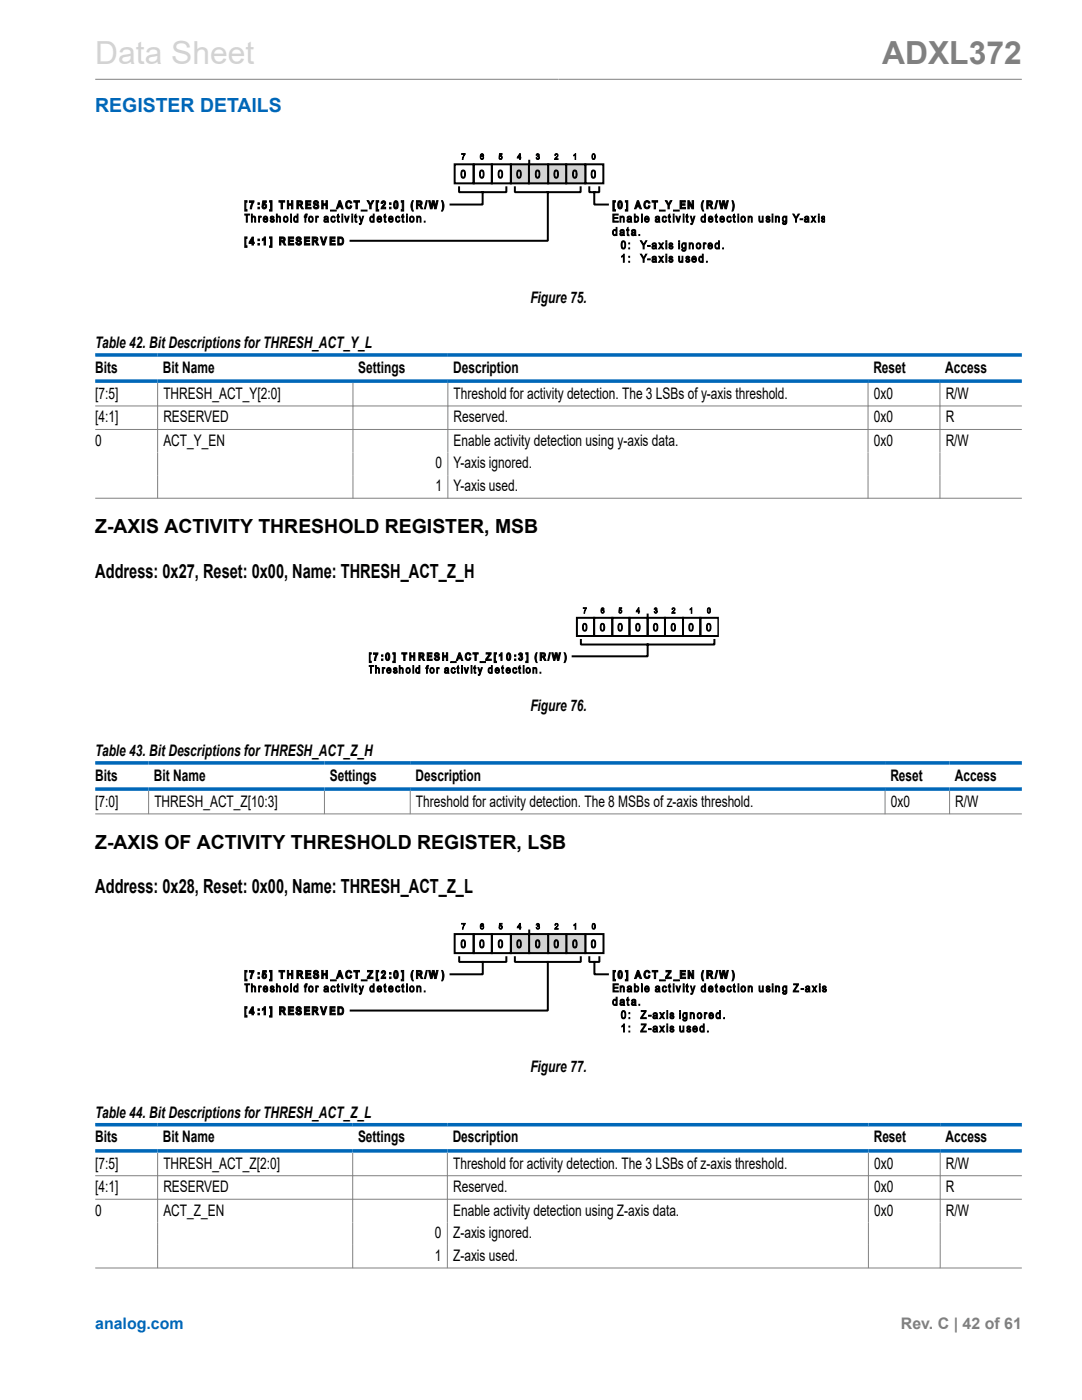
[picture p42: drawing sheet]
<svg xmlns="http://www.w3.org/2000/svg" width="216mm" height="279mm" viewBox="0 0 216 279" stroke-linecap="round" stroke-linejoin="round" font-family="sans-serif">
<defs><g id="words">
<text font-size="6.3" fill="#d3d3d3" x="19" y="12.7">Data Sheet</text>
<text font-size="6.3" fill="#808080" x="176" y="12.7">ADXL372</text>
<text font-size="3.9" fill="#0067b8" x="19" y="22.3">REGISTER DETAILS</text>
<g font-size="3.9">
<text x="19" y="106.4">Z-AXIS ACTIVITY THRESHOLD REGISTER, MSB</text>
<text x="19" y="115.3">Address: 0x27, Reset: 0x00, Name: THRESH_ACT_Z_H</text>
<text x="19" y="169.4">Z-AXIS OF ACTIVITY THRESHOLD REGISTER, LSB</text>
<text x="19" y="178.3">Address: 0x28, Reset: 0x00, Name: THRESH_ACT_Z_L</text>
</g>
<g font-size="3.2">
<text x="105.8" y="60.4">Figure 75.</text>
<text x="19" y="69.5">Table 42. Bit Descriptions for THRESH_ACT_Y_L</text>
<text x="19" y="74.4">Bits</text>
<text x="32.5" y="74.4">Bit Name</text>
<text x="71.5" y="74.4">Settings</text>
<text x="90.4" y="74.4">Description</text>
<text x="174.3" y="74.4">Reset</text>
<text x="188.6" y="74.4">Access</text>
<text x="19" y="79.6">[7:5]</text>
<text x="32.6" y="79.6">THRESH_ACT_Y[2:0]</text>
<text x="90.5" y="79.6">Threshold for activity detection. The 3 LSBs of y-axis threshold.</text>
<text x="174.4" y="79.6">0x0</text>
<text x="188.7" y="79.6">R/W</text>
<text x="19" y="84.3">[4:1]</text>
<text x="19" y="89">0</text>
<text x="32.6" y="84.3">RESERVED</text>
<text x="32.6" y="89">ACT_Y_EN</text>
<text x="90.5" y="84.3">Reserved.</text>
<text x="90.5" y="89">Enable activity detection using y-axis data.</text>
<text x="174.4" y="84.3">0x0</text>
<text x="174.4" y="89">0x0</text>
<text x="188.7" y="84.3">R</text>
<text x="188.7" y="89">R/W</text>
<text x="86.9" y="93.5">0</text>
<text x="90.5" y="93.5">Y-axis ignored.</text>
<text x="86.9" y="98">1</text>
<text x="90.5" y="98">Y-axis used.</text>
<text x="105.8" y="141.8">Figure 76.</text>
<text x="19" y="150.9">Table 43. Bit Descriptions for THRESH_ACT_Z_H</text>
<text x="19" y="155.8">Bits</text>
<text x="30.7" y="155.8">Bit Name</text>
<text x="65.8" y="155.8">Settings</text>
<text x="82.9" y="155.8">Description</text>
<text x="177.7" y="155.8">Reset</text>
<text x="190.5" y="155.8">Access</text>
<text x="19" y="161">[7:0]</text>
<text x="30.8" y="161">THRESH_ACT_Z[10:3]</text>
<text x="83" y="161">Threshold for activity detection. The 8 MSBs of z-axis threshold.</text>
<text x="177.7" y="161">0x0</text>
<text x="190.6" y="161">R/W</text>
<text x="105.8" y="214">Figure 77.</text>
<text x="19" y="223.1">Table 44. Bit Descriptions for THRESH_ACT_Z_L</text>
<text x="19" y="228">Bits</text>
<text x="32.5" y="228">Bit Name</text>
<text x="71.4" y="228">Settings</text>
<text x="90.3" y="228">Description</text>
<text x="174.3" y="228">Reset</text>
<text x="188.7" y="228">Access</text>
<text x="19" y="233.2">[7:5]</text>
<text x="32.6" y="233.2">THRESH_ACT_Z[2:0]</text>
<text x="90.4" y="233.2">Threshold for activity detection. The 3 LSBs of z-axis threshold.</text>
<text x="174.4" y="233.2">0x0</text>
<text x="188.8" y="233.2">R/W</text>
<text x="19" y="237.9">[4:1]</text>
<text x="32.6" y="237.9">RESERVED</text>
<text x="90.4" y="237.9">Reserved.</text>
<text x="174.4" y="237.9">0x0</text>
<text x="188.8" y="237.9">R</text>
<text x="19" y="242.6">0</text>
<text x="32.6" y="242.6">ACT_Z_EN</text>
<text x="90.4" y="242.6">Enable activity detection using Z-axis data.</text>
<text x="174.4" y="242.6">0x0</text>
<text x="188.8" y="242.6">R/W</text>
<text x="86.8" y="247.1">0</text>
<text x="86.8" y="251.6">1</text>
<text x="90.4" y="247.1">Z-axis ignored.</text>
<text x="90.4" y="251.6">Z-axis used.</text>
</g>
<text font-size="3.2" fill="#0067b8" x="19" y="265.3">analog.com</text>
<text font-size="3.2" fill="#808080" x="179.8" y="265.3">Rev. C | 42 of 61</text>
</g></defs>
<path d="M19 15.8h184.9" fill="none" stroke="#808080" stroke-width=".2"/>
<path d="M116.8 32.8h3.6v3.8h-3.6z" fill="none" stroke="#000" stroke-width=".4"/>
<path d="M113 32.8h3.8v3.8h-3.8z" fill="#d3d3d3"/>
<path d="M113 32.8h3.8v3.8h-3.8z" fill="none" stroke="#d3d3d3" stroke-width=".2"/>
<path d="M113 32.8h3.8v3.8h-3.8z" fill="none" stroke="#000" stroke-width=".4"/>
<path d="M109.4 32.8h3.6v3.8h-3.6z" fill="#d3d3d3"/>
<path d="M109.4 32.8h3.6v3.8h-3.6z" fill="none" stroke="#d3d3d3" stroke-width=".2"/>
<path d="M109.4 32.8h3.6v3.8h-3.6z" fill="none" stroke="#000" stroke-width=".4"/>
<path d="M105.5 32.8h3.9v3.8h-3.9z" fill="#d3d3d3"/>
<path d="M105.5 32.8h3.9v3.8h-3.9z" fill="none" stroke="#d3d3d3" stroke-width=".2"/>
<path d="M105.5 32.8h3.9v3.8h-3.9z" fill="none" stroke="#000" stroke-width=".4"/>
<path d="M101.9 32.8h3.6v3.8h-3.6z" fill="#d3d3d3"/>
<path d="M101.9 32.8h3.6v3.8h-3.6z" fill="none" stroke="#d3d3d3" stroke-width=".2"/>
<path d="M90.7 32.8h3.8v3.8h-3.8zM91.6 37.4v1h9.4v-1M94.5 32.8h3.6v3.8h-3.6zM96.3 38.4v2.4h-6.4M98.1 32.8h3.8v3.8h-3.8zM101.9 32.8h3.6v3.8h-3.6zM102.7 37.4v1h13.2v-1M105.6 32.1v.7M109.3 38.4v9.7h-39.4M117.6 37.4v1h2v-1M118.6 38.4v2.4h2.7" fill="none" stroke="#000" stroke-width=".4"/>
<g fill="#000">
<path d="M92.1 30.7h.7l-.4 1.1h-.1v-.3l.4-.7h-.6zM99.7 30.7h.5v.1h-.4l-.1 .3a.34 .34 0 0 1 .5 .2 .34 .34 0 0 1-.2 .4 .34 .34 0 0 1-.4-.2h.1a.22 .22 0 0 0 .3 .1 .22 .22 0 0 0 0-.3 .22 .22 0 0 0-.3 0h-.1zM107.1 30.7a.29 .29 0 0 1 .4 0 .29 .29 0 0 1-.1 .5 .33 .33 0 0 1 .1 .6 .33 .33 0 0 1-.5-.3h.1a.21 .21 0 0 0 .3 .2 .21 .21 0 0 0 .1-.3 .21 .21 0 0 0-.3-.1l.1-.2a.18 .18 0 0 0 .2-.1 .18 .18 0 0 0-.2-.2 .18 .18 0 0 0-.2 .1l-.1 .1zM110.8 30.7a.39 .39 0 0 1 .5 .3 .39 .39 0 0 1-.3 .5l-.2 .2h.6v.1h-.7l.4-.5a.24 .24 0 0 0 .1-.4 .24 .24 0 0 0-.3 0l-.2 .1zM114.5 30.9l.4-.2v1.1h-.1v-.9l-.3 .2zM48.8 40.1h.5v.2h-.2v1.5h.2v.3h-.5zM48.8 47.3h.5v.3h-.2v1.5h.2v.3h-.5zM48.7 42.7h1.1v.2h-.5v1.4h-.2v-1.4h-.4zM49.8 40.1h.9l-.5 1.6h-.3l.1-.2 .4-1.1h-.6zM50.2 42.7h.1v.6a.37 .37 0 0 1 .5-.1 .37 .37 0 0 1 .2 .4v.7h-.2v-.7a.26 .26 0 0 0-.3-.3 .26 .26 0 0 0-.2 .4v.6h-.1zM51.6 43.1h.2v.2l.3-.2v.3a.24 .24 0 0 0-.3 0 .24 .24 0 0 0 0 .3v.6h-.2zM52.4 40.1h.7v.3h-.4l-.1 .3a.48 .48 0 0 1 .6 .4 .48 .48 0 0 1-.4 .5 .48 .48 0 0 1-.5-.4h.2a.22 .22 0 0 0 .2 .2 .22 .22 0 0 0 .2-.2l-.1-.3-.5 .1z"/>
<path d="M52.7 47.3h.3v1.6h-.3v-1.2l-.4 .3v-.3zM54 43.3l.4-.2 .3 .3-.2 .1a.19 .19 0 0 0-.2-.2 .19 .19 0 0 0-.1 .2v.1a.42 .42 0 0 1 .5 .3 .42 .42 0 0 1-.3 .5 .42 .42 0 0 1-.5-.4l.2-.1a.24 .24 0 0 0 .2 .3 .24 .24 0 0 0 .3-.2l-.2-.1a.43 .43 0 0 1-.4-.2 .43 .43 0 0 1 0-.4zM53.8 40.1h.5v2h-.5v-.3h.2v-1.5h-.2zM53.8 47.3h.5v2.1h-.5v-.3h.2v-1.5h-.2zM55.2 42.7h.1v.6a.36 .36 0 0 1 .5-.2 .36 .36 0 0 1 .2 .5v.7h-.2v-.7a.26 .26 0 0 0-.3-.3 .26 .26 0 0 0-.2 .4v.6h-.1zM55.7 40.1h1.1v.2h-.4v1.4h-.3v-1.4h-.4zM57.3 40.1h.3v.6h.6v-.6h.2v1.6h-.2v-.7h-.6v.7h-.3zM57.5 47.3h1.1v.3h-.8v.3h.7v.3h-.7v.4h.8v.3h-1.1zM58 42.7h.2v1.6h-.2zM59.2 47.4l.4-.1a.49 .49 0 0 1 .5 .5h-.3a.23 .23 0 0 0-.2-.3 .23 .23 0 0 0-.2 .3 .66 .66 0 0 1 .7 .9 .6 .6 0 0 1-.7 .2 .6 .6 0 0 1-.4-.5l.3-.1a.28 .28 0 0 0 .3 .4 .28 .28 0 0 0 .2-.4 .59 .59 0 0 1-.6-.3 .59 .59 0 0 1 0-.6zM60.7 47.3h1.1v.3h-.8v.3h.7v.3h-.7v.4h.8v.3h-1.1zM60.9 42.8l.4-.1v.2l-.3 .1 .2 .3h-.2v1h-.1v-1h-.2z"/>
<path d="M61 40.1h1v.2h-.7v.4h.7v.3h-.7v.4h.8v.3h-1.1zM62.7 40.2a.53 .53 0 0 1 .5-.1 .53 .53 0 0 1 .4 .4h-.3a.23 .23 0 0 0-.2-.2 .23 .23 0 0 0-.2 .3 .66 .66 0 0 1 .7 .9 .6 .6 0 0 1-.7 .2 .6 .6 0 0 1-.4-.6h.3a.29 .29 0 0 0 .2 .4 .29 .29 0 0 0 .3-.4 .58 .58 0 0 1-.6-.3 .58 .58 0 0 1 0-.6zM63 43.1h.1v.2l.4-.2v.3a.24 .24 0 0 0-.3 0 .24 .24 0 0 0 0 .3v.6h-.2zM64.2 40.1h.3v.6h.5v-.6h.3v1.6h-.3v-.7h-.5v.7h-.3zM63.9 47.3h.3l.4 1.2 .3-1.2h.3l-.5 1.6h-.3zM65.8 47.3h1.1v.3h-.8v.3h.7v.3h-.7v.4h.8v.3h-1.1zM66 41.9h1.1v.2h-1.1zM66.1 43.3l.5-.2 .3 .4-.3-.1a.38 .38 0 0 0-.4 .4 .38 .38 0 0 0 .5 .3v-.2h.2a.49 .49 0 0 1-.7 .4 .49 .49 0 0 1-.2-.7zM67.3 42.9l.2-.2v.4h.2v.2h-.2v.8l.2 .3a.28 .28 0 0 1-.3-.1 .28 .28 0 0 1-.1-.3v-.7h-.1zM68.8 43.1h.1l.3 1 .3-1h.2l-.4 1.2h-.2zM69.1 40.3a.61 .61 0 0 1 .6-.3 .61 .61 0 0 1 .5 .5l-.3 .1-.2-.3a.5 .5 0 0 0-.5 .6 .5 .5 0 0 0 .6 .4l.1-.3 .3 .1a.67 .67 0 0 1-.9 .5 .67 .67 0 0 1-.3-1zM70.6 40.1h1.1v.2h-.4v1.4h-.3v-1.4h-.4z"/>
<path d="M70.9 42.9l.1-.2v.4h.2v.2h-.2v.7l.2 .4a.28 .28 0 0 1-.3-.1 .28 .28 0 0 1 0-.3v-.7h-.2zM71.6 43.1h.2l.3 1 .3-1h.2l-.4 1.3a.34 .34 0 0 1-.1 .3 .34 .34 0 0 1-.4 .1v-.2h.2l.1-.3zM72.1 41.9h1.1v.2h-1.1zM73.3 40.1h.3l.3 .6 .4-.6h.3l-.5 .9v.7h-.3v-.7zM75 40.1h.6v.2h-.3v1.5h.3v.3h-.6zM76.2 40.2a.5 .5 0 0 1 .7 .2 .5 .5 0 0 1-.3 .7l-.2 .3h.5v.3h-.9l.2-.4a.76 .76 0 0 0 .4-.9h-.2l-.1 .2h-.3zM76.7 42.9l.2-.2v.4h.1v.2h-.1v.8l.2 .3a.27 .27 0 0 1-.3-.1 .27 .27 0 0 1-.1-.3v-.7h-.1zM79.1 43.2l.4-.1 .3 .4-.3-.2a.39 .39 0 0 0-.4 .5 .39 .39 0 0 0 .5 .3v-.2h.2a.49 .49 0 0 1-.7 .4 .49 .49 0 0 1-.2-.7zM80.1 40.1h.4v2h-.4v-.3h.2v-1.5h-.2zM80.3 42.9l.1-.2v.4h.2v.2h-.2v.8l.2 .3a.27 .27 0 0 1-.3-.1 .27 .27 0 0 1 0-.3v-.7h-.2zM82.3 40.1h.2l-.2 1 .2 1h-.2l-.3-.8zM83.2 43.1h.1v.2a.37 .37 0 0 1 .5-.1 .37 .37 0 0 1 .2 .4v.7h-.2v-.7a.25 .25 0 0 0-.2-.3 .25 .25 0 0 0-.3 .2v.8h-.1z"/>
<path d="M84.7 44.1h.1v.2h-.1zM85.1 40.1h.2l-.4 1.6h-.2zM85.5 40.1h.3l.2 1.1 .3-1.1h.3l.3 1.1 .2-1.1h.3l-.4 1.6h-.3l-.2-1.2-.3 1.2h-.3zM88.1 40.1h.2l.3 .8-.3 1.2h-.2l.2-.7zM122.3 42.7h1v.2h-.8v.5h.8v.2h-.8v.5h.9v.2h-1.1zM122.3 40.1h.5v.2h-.2v1.5h.2v.3h-.5zM123.7 43.1h.2v.2l.1-.1a.37 .37 0 0 1 .4 0 .37 .37 0 0 1 .2 .4v.7h-.2v-.7a.25 .25 0 0 0-.2-.3 .25 .25 0 0 0-.3 .2v.8h-.2zM124.4 50.7h.2v1.6h-.2v-1.2l-.4 .2v-.2zM124.8 40.1h.5v2h-.5v-.3h.2v-1.5h-.2zM125.2 45.5l.1-.1v.4h.2v.2h-.2v.8l.2 .2a.27 .27 0 0 1-.3 0 .27 .27 0 0 1 0-.3v-.7h-.2zM127.5 46.8h.1v.2h-.1zM128 42.7h.2v1.6h-.2z"/>
<path d="M127.8 50.7h.2l.4 .8 .4-.8h.3l-.6 1v.6h-.2v-.6zM127.8 48.1h.2l.4 .7 .4-.7h.3l-.6 .9v.7h-.2v-.7zM129.2 51.7h.5v.2h-.5zM129.2 49h.5v.2h-.5zM128.6 40.3a.62 .62 0 0 1 .7-.3 .62 .62 0 0 1 .4 .5l-.3 .1-.1-.2a.48 .48 0 0 0-.6 .4 .48 .48 0 0 0 .6 .5l.1-.3 .3 .1a.67 .67 0 0 1-.9 .5 .67 .67 0 0 1-.3-1zM130.1 40.1h1.1v.2h-.4v1.4h-.3v-1.4h-.4zM131.4 51.1h.2l.3 .5 .3-.5h.2l-.4 .6 .4 .6h-.2l-.3-.4-.3 .4h-.2l.4-.6zM131.4 48.5h.2l.3 .4 .3-.4h.2l-.4 .6 .4 .6h-.2l-.3-.5-.3 .5h-.2l.4-.6zM131.6 41.9h1.1v.2h-1.1zM132.2 43.3l.5-.2 .3 .4h-.2l-.1-.2a.38 .38 0 0 0-.5 .5 .38 .38 0 0 0 .6 .2l.2-.1a.48 .48 0 0 1-.7 .4 .48 .48 0 0 1-.2-.7zM132.8 40.1h.3l.3 .6 .3-.6h.4l-.6 .9v.7h-.2v-.7zM133.6 51.2h.5l.2 .3h-.2a.19 .19 0 0 0-.2-.2 .19 .19 0 0 0-.2 .2v.1a.42 .42 0 0 1 .6 .3 .42 .42 0 0 1-.4 .5 .42 .42 0 0 1-.4-.4l.1-.1a.23 .23 0 0 0 .3 .3 .23 .23 0 0 0 .2-.3h-.1a.42 .42 0 0 1-.5-.2 .42 .42 0 0 1 .1-.5z"/>
<path d="M133.6 48.5l.5 .1 .2 .2h-.2a.19 .19 0 0 0-.2-.2 .19 .19 0 0 0-.2 .3 .42 .42 0 0 1 .6 .3 .42 .42 0 0 1-.4 .5 .42 .42 0 0 1-.4-.4h.1a.23 .23 0 0 0 .3 .2 .23 .23 0 0 0 .2-.3 .44 .44 0 0 1-.5-.1 .44 .44 0 0 1 0-.6zM133.5 42.9l.1-.2v.4h.2v.2h-.2v.8l.2 .3a.27 .27 0 0 1-.3-.1 .27 .27 0 0 1 0-.3v-.7h-.2zM134.4 41.9h1.1v.2h-1.1zM134.8 43.1h.2l.3 1 .3-1h.2l-.4 1.2h-.2zM135.7 40.1h1v.2h-.7v.4h.7v.3h-.7v.4h.8v.3h-1.1zM135.4 51.1h.2v.7a.27 .27 0 0 0 .3 .4 .27 .27 0 0 0 .2-.4v-.7h.2v1.2h-.2v-.2l-.2 .2a.37 .37 0 0 1-.4 0 .37 .37 0 0 1-.1-.4zM136.9 51.3l.4-.2 .3 .3-.1 .1a.19 .19 0 0 0-.3-.2 .19 .19 0 0 0-.1 .2v.1a.42 .42 0 0 1 .6 .3 .42 .42 0 0 1-.4 .5 .42 .42 0 0 1-.5-.4l.2-.1a.22 .22 0 0 0 .2 .3 .22 .22 0 0 0 .2-.3 .43 .43 0 0 1-.5-.2 .43 .43 0 0 1 0-.4zM137.3 40.1h.2l.6 1v-1h.3v1.6h-.3l-.6-1.1v1.1h-.2zM137 42.9l.1-.2v.4h.2v.2h-.2v.8l.2 .3a.27 .27 0 0 1-.3-.1 .27 .27 0 0 1 0-.3v-.7h-.1zM137.5 48.5h.2v.1l.1-.1a.37 .37 0 0 1 .4 0 .37 .37 0 0 1 .2 .4v.8h-.2v-.7a.25 .25 0 0 0-.2-.3 .25 .25 0 0 0-.3 .2v.8h-.2zM137.7 43.1h.2l.3 1 .3-1h.2l-.4 1.3a.34 .34 0 0 1-.1 .3 .34 .34 0 0 1-.4 .1v-.2h.2l.1-.3zM140.3 48.5h.2v.1l.3-.1 .1 .2a.25 .25 0 0 0-.3 .1 .25 .25 0 0 0-.1 .2v.7h-.2z"/>
<path d="M140.2 40.1h.2l-.2 1 .2 1-.3-.1-.2-.7 .1-.8zM141 52.1h.1v.2h-.1zM143 40.1h.2l-.4 1.6h-.2zM142.8 42.9l.2-.2v.4h.1v.2h-.1v.8l.2 .3a.27 .27 0 0 1-.3-.1 .27 .27 0 0 1-.1-.3v-.7h-.1zM143.5 40.1h.2l.3 1.1 .2-1.1h.4l.2 1.1 .2-1.1h.3l-.3 1.6h-.3l-.3-1.2-.3 1.2h-.3zM144.2 49.5h.2v.2h-.2zM145.2 43.3l.5-.2 .2 .4-.3-.1a.38 .38 0 0 0-.4 .4 .38 .38 0 0 0 .5 .3l.1-.2h.1a.49 .49 0 0 1-.6 .4 .49 .49 0 0 1-.3-.7zM146.1 40.1h.1l.3 .8-.3 1.2h-.1l.2-1zM146.4 42.9l.1-.2v.4h.2v.2h-.2v.7l.2 .4a.28 .28 0 0 1-.3-.1 .28 .28 0 0 1 0-.3v-.7h-.2zM149.3 43.1h.1v.2a.36 .36 0 0 1 .5-.1 .36 .36 0 0 1 .2 .4v.7h-.2v-.7a.23 .23 0 0 0-.1-.2 .23 .23 0 0 0-.3 0l-.1 .9h-.1zM151.4 43.1h.2v.7a.28 .28 0 0 0 .3 .4 .28 .28 0 0 0 .2-.4v-.7h.2v1.2h-.2v-.2l-.1 .2a.37 .37 0 0 1-.5 0 .37 .37 0 0 1-.1-.4zM152.9 43.3l.2-.2a.42 .42 0 0 1 .5 .4h-.1a.2 .2 0 0 0-.3-.2 .2 .2 0 0 0-.1 .2 .43 .43 0 0 1 .6 .5 .43 .43 0 0 1-.7 .3l-.2-.3 .2-.1a.24 .24 0 0 0 .2 .3 .24 .24 0 0 0 .3-.2l-.1-.1a.43 .43 0 0 1-.5-.2 .43 .43 0 0 1 0-.4z"/>
<path d="M154.7 43.1h.2v.2a.36 .36 0 0 1 .4-.1 .36 .36 0 0 1 .2 .4v.7h-.1v-.7a.23 .23 0 0 0-.1-.2 .23 .23 0 0 0-.3 0l-.1 .9h-.2zM158.2 42.7h.2l.5 .8 .3-.8h.3l-.6 1v.6h-.2v-.6zM159.6 43.7h.6v.2h-.6zM161.9 43.1h.2l.2 .5 .3-.5h.2l-.4 .6 .4 .6h-.2l-.3-.4-.2 .4h-.2l.3-.6zM164 43.2l.1-.1a.42 .42 0 0 1 .6 .4h-.2a.2 .2 0 0 0-.2-.2 .2 .2 0 0 0-.2 .2v.1a.42 .42 0 0 1 .6 .2 .42 .42 0 0 1-.3 .6 .42 .42 0 0 1-.5-.4l.2-.1a.23 .23 0 0 0 .2 .3 .23 .23 0 0 0 .2-.2l-.1-.1a.43 .43 0 0 1-.4-.2 .43 .43 0 0 1 0-.5z"/>
<path d="M92.2 34a.54 .54 0 0 1 .6 .1 .54 .54 0 0 1 .1 .6 .53 .53 0 0 1-.1 .7 .53 .53 0 0 1-.7 0 1.53 1.53 0 0 1 .1-1.4zM92.3 34.1a.94 .94 0 0 0 .1 1.3 .83 .83 0 0 0 0-1.3z"/>
<path d="M95.9 34a.54 .54 0 0 1 .6 .1 .54 .54 0 0 1 .1 .6 .53 .53 0 0 1-.1 .7 .53 .53 0 0 1-.7 0 1.53 1.53 0 0 1 .1-1.4zM96 34.1a.94 .94 0 0 0 .1 1.3 .83 .83 0 0 0 0-1.3z"/>
<path d="M95.9 30.8l.4-.1 .2 .3h-.1a.21 .21 0 0 0-.3-.2 .21 .21 0 0 0-.1 .3l-.1 .1a.34 .34 0 0 1 .6 .1 .34 .34 0 0 1-.2 .5 .34 .34 0 0 1-.5-.3zM95.9 31.4a.25 .25 0 0 0 .5 0 .25 .25 0 0 0-.5 0z"/>
<path d="M99.6 34a.54 .54 0 0 1 .6 .1 .54 .54 0 0 1 .1 .6 .53 .53 0 0 1-.1 .7 .53 .53 0 0 1-.7 0 1.53 1.53 0 0 1 .1-1.4zM99.7 34.1a.94 .94 0 0 0 .1 1.3 .83 .83 0 0 0 0-1.3z"/>
<path d="M103.3 34a.54 .54 0 0 1 .6 .1 .54 .54 0 0 1 .1 .6 .53 .53 0 0 1-.1 .7 .53 .53 0 0 1-.7 0 1.53 1.53 0 0 1 .1-1.4zM103.4 34.1a.94 .94 0 0 0 .2 1.3 .83 .83 0 0 0 0-1.3z"/>
<path d="M103.7 30.7h.1v.7h.1l-.1 .4h-.1v-.3h-.5zM103.7 30.9l-.3 .5h.3z"/>
<path d="M107 34a.54 .54 0 0 1 .6 .1 .54 .54 0 0 1 .1 .6 .53 .53 0 0 1-.1 .7 .53 .53 0 0 1-.6 0 1.53 1.53 0 0 1 0-1.4zM107.2 34.1a.94 .94 0 0 0 .1 1.3 .83 .83 0 0 0 0-1.3z"/>
<path d="M110.7 34a.54 .54 0 0 1 .7 .1 .54 .54 0 0 1 0 .6 .53 .53 0 0 1-.1 .7 .53 .53 0 0 1-.6 0 1.53 1.53 0 0 1 0-1.4zM110.9 34.1a.94 .94 0 0 0 .1 1.3 .89 .89 0 0 0 0-1.3z"/>
<path d="M114.4 34a.46 .46 0 0 1 .6 0 .46 .46 0 0 1 .1 .5 .7 .7 0 0 1-.6 1 1.37 1.37 0 0 1-.1-1.5zM114.6 34.1a.94 .94 0 0 0 .1 1.3 .89 .89 0 0 0 0-1.3z"/>
<path d="M118.2 34a.52 .52 0 0 1 .6 .1 .52 .52 0 0 1 0 .6 .51 .51 0 0 1-.1 .7 .51 .51 0 0 1-.6 0 1.53 1.53 0 0 1 .1-1.4zM118.3 34.1a.94 .94 0 0 0 .1 1.3 .89 .89 0 0 0 0-1.3z"/>
<path d="M118.3 30.7a.39 .39 0 0 1 .4 .1 .39 .39 0 0 1 .1 .5 .39 .39 0 0 1-.4 .5 .39 .39 0 0 1-.3-.5zM118.4 30.8a.48 .48 0 0 0 .1 .9 .46 .46 0 0 0 .2-.5 .46 .46 0 0 0-.3-.4z"/>
<path d="M50.3 47.3h.3v1h.1l-.1 .6h-.3v-.3h-.6v-.3zM50.3 47.8l-.4 .5h.4z"/>
<path d="M51.5 40.5h.3v.3h-.3zM51.5 41.4h.3v.3h-.3z"/>
<path d="M51.5 47.7h.3v.3h-.3zM51.5 48.6h.3v.3h-.3z"/>
<path d="M52.6 43.3a.48 .48 0 0 1 .6-.1 .48 .48 0 0 1 .2 .6h-.7l.2 .3 .5-.1a.51 .51 0 0 1-.7 .3 .51 .51 0 0 1-.2-.7zM52.8 43.4l-.1 .2h.6l-.2-.3z"/>
<path d="M55.8 47.3h.6a.47 .47 0 0 1 .5 .3 .47 .47 0 0 1-.3 .6l.4 .7h-.3l-.4-.6-.2-.1-.1 .7h-.2zM56 47.6v.3h.5l.1-.1-.1-.2z"/>
<path d="M56.7 43.3a.6 .6 0 0 1 .8 .2 .6 .6 0 0 1-.2 .8 .61 .61 0 0 1-.8-.3 .61 .61 0 0 1 .2-.7zM56.8 43.4l-.1 .5 .2 .2a.37 .37 0 0 0 .4-.4 .37 .37 0 0 0-.5-.3z"/>
<path d="M59.2 40.1h.6a.46 .46 0 0 1 .6 .3 .46 .46 0 0 1-.4 .6l.5 .7h-.3l-.4-.6-.2-.1-.1 .7h-.3zM59.5 40.3v.4h.4a.19 .19 0 0 0 .2-.2 .19 .19 0 0 0-.2-.2z"/>
<path d="M58.8 43.2l.3-.1 .2 .2v-.6h.2v1.6h-.2v-.1a.41 .41 0 0 1-.6 .1 .41 .41 0 0 1-.1-.6zM58.8 43.4v.5l.1 .2a.4 .4 0 0 0 .4-.4 .4 .4 0 0 0-.4-.3z"/>
<path d="M61.7 43.3a.55 .55 0 0 1 .8 .5 .55 .55 0 0 1-.8 .4l-.1-.5zM61.8 43.4v.5l.1 .2a.37 .37 0 0 0 .4-.4 .37 .37 0 0 0-.5-.3z"/>
<path d="M62.3 47.3h.6a.46 .46 0 0 1 .5 .3 .46 .46 0 0 1-.3 .6l.5 .7h-.4l-.3-.6-.3-.1v.7h-.3zM62.6 47.6v.3h.4a.19 .19 0 0 0 .2-.1 .19 .19 0 0 0-.3-.2z"/>
<path d="M64.8 43.2a.47 .47 0 0 1 .6 0 .47 .47 0 0 1 .1 .6l.1 .5-.3-.1a.4 .4 0 0 1-.5 .1 .4 .4 0 0 1-.1-.5 .4 .4 0 0 1 .5-.2l.1-.1a.26 .26 0 0 0-.2-.2 .26 .26 0 0 0-.3 .2h-.2zM64.8 43.9v.1a.29 .29 0 0 0 .4 .1 .29 .29 0 0 0 .1-.3z"/>
<path d="M67.4 47.3h.5a.82 .82 0 0 1 .7 .8 .82 .82 0 0 1-.7 .8h-.5zM67.7 47.6v1a.54 .54 0 0 0 .6-.5 .54 .54 0 0 0-.6-.5z"/>
<path d="M68.2 42.7h.2v.2h-.2zM68.2 43.1h.2v1.2h-.2z"/>
<path d="M67.7 40.1h.2l.6 1.6h-.3l-.1-.4h-.6l-.1 .4h-.3zM67.8 40.5l-.2 .5h.4z"/>
<path d="M70.2 42.7h.2v.2h-.2zM70.2 43.1h.2v1.2h-.2z"/>
<path d="M74 43.2l.3-.1 .2 .2v-.6h.2v1.6h-.2v-.1a.41 .41 0 0 1-.6 .1 .41 .41 0 0 1-.1-.6zM74.1 43.4a.4 .4 0 0 0-.2 .4 .4 .4 0 0 0 .5 .3l.1-.5-.2-.2z"/>
<path d="M75.4 43.3a.48 .48 0 0 1 .6-.1 .48 .48 0 0 1 .2 .6h-.8a.31 .31 0 0 0 .2 .4 .31 .31 0 0 0 .4-.2h.2a.51 .51 0 0 1-.7 .3 .51 .51 0 0 1-.3-.7zM75.5 43.4l-.1 .2h.6l-.2-.3z"/>
<path d="M77.7 40.5h.3v.3h-.3zM77.7 41.4h.3v.3h-.3z"/>
<path d="M77.7 43.3a.48 .48 0 0 1 .6-.1 .48 .48 0 0 1 .2 .6h-.8a.31 .31 0 0 0 .2 .4 .31 .31 0 0 0 .4-.2h.2a.51 .51 0 0 1-.7 .3 .51 .51 0 0 1-.3-.7zM77.8 43.4l-.1 .2h.6l-.2-.3z"/>
<path d="M78.7 40.2a.43 .43 0 0 1 .5-.1 .43 .43 0 0 1 .2 .5v.6a.45 .45 0 0 1-.4 .5 .45 .45 0 0 1-.4-.5zM78.9 40.4l-.1 .1a.65 .65 0 0 0 .2 .9l.2-.1a.67 .67 0 0 0-.2-1z"/>
<path d="M81.1 42.7h.2v.2h-.2zM81.1 43.1h.2v1.2h-.2z"/>
<path d="M81.9 43.3a.55 .55 0 0 1 .7 .5 .55 .55 0 0 1-.8 .4l-.1-.5zM82 43.4l-.1 .5 .2 .2a.37 .37 0 0 0 .4-.4 .37 .37 0 0 0-.5-.3z"/>
<path d="M83.1 40.1h.6a.47 .47 0 0 1 .5 .3 .47 .47 0 0 1-.3 .6l.4 .7h-.3l-.3-.6-.3-.1v.7h-.3zM83.4 40.3v.4l.5-.1v-.2z"/>
<path d="M122.3 46l.4-.2 .2 .2v-.6h.2v1.6h-.2v-.2a.5 .5 0 0 1-.7 0 .5 .5 0 0 1 .1-.7zM122.5 46.1l-.1 .5 .2 .2a.4 .4 0 0 0 .3-.4 .4 .4 0 0 0-.4-.4z"/>
<path d="M123.4 40.2a.45 .45 0 0 1 .5-.1 .45 .45 0 0 1 .3 .5v.6a.46 .46 0 0 1-.5 .5 .46 .46 0 0 1-.4-.5zM123.6 40.4v.1a.65 .65 0 0 0 .1 .9l.2-.1a.67 .67 0 0 0-.2-1z"/>
<path d="M124.1 48.1a.54 .54 0 0 1 .7 .1 .54 .54 0 0 1 0 .7 .53 .53 0 0 1-.1 .6 .53 .53 0 0 1-.6 .1 1.54 1.54 0 0 1 0-1.5zM124.2 48.4a.99 .99 0 0 0 .2 1.1 .83 .83 0 0 0 0-1.2z"/>
<path d="M123.8 45.9a.48 .48 0 0 1 .7 0 .48 .48 0 0 1 .1 .6v.5l-.2-.1a.4 .4 0 0 1-.6 .1 .4 .4 0 0 1-.1-.6 .4 .4 0 0 1 .6-.1l.1-.1a.26 .26 0 0 0-.2-.2 .26 .26 0 0 0-.3 .2h-.2zM123.9 46.6a.29 .29 0 0 0 .3 .2 .29 .29 0 0 0 .2-.4z"/>
<path d="M125.5 51.1h.1v.2h-.1zM125.5 52.1h.1v.2h-.1z"/>
<path d="M125.5 48.5h.1v.2h-.1zM125.5 49.5h.1v.2h-.1z"/>
<path d="M125.3 43.2a.48 .48 0 0 1 .6 0 .48 .48 0 0 1 .1 .6l.1 .5-.3-.1a.41 .41 0 0 1-.5 .1 .41 .41 0 0 1-.1-.5 .41 .41 0 0 1 .5-.2h.1a.27 .27 0 0 0-.2-.3 .27 .27 0 0 0-.3 .2h-.2zM125.3 43.9a.29 .29 0 0 0 .4 .3 .29 .29 0 0 0 .1-.4z"/>
<path d="M126.1 45.9a.48 .48 0 0 1 .6 0 .48 .48 0 0 1 .2 .6v.5l-.2-.1a.4 .4 0 0 1-.6 .1 .4 .4 0 0 1-.1-.6 .4 .4 0 0 1 .6-.1l.1-.1a.26 .26 0 0 0-.2-.2 .26 .26 0 0 0-.3 .2h-.2zM126.2 46.6h-.1a.29 .29 0 0 0 .4 .2 .29 .29 0 0 0 .2-.4z"/>
<path d="M126.6 42.7h.1v.6a.46 .46 0 0 1 .7 0 .46 .46 0 0 1 0 .6l-.2 .4h-.3l-.2-.1v.1h-.1zM126.9 43.4a.4 .4 0 0 0-.2 .5 .4 .4 0 0 0 .5 .2l.1-.5-.2-.2z"/>
<path d="M127.2 40.1h.2l.6 1.6h-.3l-.1-.4h-.6l-.1 .4h-.3zM127.3 40.5l-.2 .5h.4z"/>
<path d="M128.7 43.3a.5 .5 0 0 1 .6-.1 .5 .5 0 0 1 .2 .6h-.7l.2 .3 .5-.1a.51 .51 0 0 1-.7 .3 .51 .51 0 0 1-.2-.7zM128.9 43.4l-.1 .2h.5l-.1-.3z"/>
<path d="M130.2 51.2a.48 .48 0 0 1 .7 0 .48 .48 0 0 1 .1 .6v.5l-.2-.1a.4 .4 0 0 1-.5 .1 .4 .4 0 0 1-.2-.5 .4 .4 0 0 1 .6-.2h.1a.26 .26 0 0 0-.2-.3 .26 .26 0 0 0-.3 .2h-.2zM130.3 51.9v.1a.29 .29 0 0 0 .3 .1 .29 .29 0 0 0 .2-.3z"/>
<path d="M130.2 48.6a.48 .48 0 0 1 .7-.1 .48 .48 0 0 1 .1 .7v.5l-.2-.2a.4 .4 0 0 1-.5 .1 .4 .4 0 0 1-.2-.5 .4 .4 0 0 1 .6-.2h.1a.26 .26 0 0 0-.2-.3 .26 .26 0 0 0-.3 .2h-.2zM130.3 49.2v.1a.29 .29 0 0 0 .3 .2 .29 .29 0 0 0 .2-.4z"/>
<path d="M130.9 43.2a.48 .48 0 0 1 .6 0 .48 .48 0 0 1 .1 .6l.1 .5-.3-.1a.4 .4 0 0 1-.5 .1 .4 .4 0 0 1-.1-.5 .4 .4 0 0 1 .5-.2h.1a.26 .26 0 0 0-.2-.3 .26 .26 0 0 0-.3 .2h-.2zM131 43.9l-.1 .1a.29 .29 0 0 0 .4 .1 .29 .29 0 0 0 .1-.3z"/>
<path d="M132.9 50.7h.2v.2h-.2zM132.9 51.1h.2v1.2h-.2z"/>
<path d="M132.9 48.1h.2v.2h-.2zM132.9 48.5h.2v1.2h-.2z"/>
<path d="M134.3 42.7h.2v.2h-.2zM134.3 43.1h.2v1.2h-.2z"/>
<path d="M135.4 48.1h.2v.2h-.2zM135.4 48.5h.2v1.2h-.2z"/>
<path d="M136.2 48.5h.2l.3 .1v-.1h.2v1a.46 .46 0 0 1-.3 .6 .46 .46 0 0 1-.6-.3h.2a.29 .29 0 0 0 .4 .1 .29 .29 0 0 0 .1-.4 .56 .56 0 0 1-.7-.2 .56 .56 0 0 1 .2-.8zM136.4 48.7a.39 .39 0 0 0-.2 .5 .39 .39 0 0 0 .5 .2v-.6z"/>
<path d="M136.3 42.7h.2v.2h-.2zM136.3 43.1h.2v1.2h-.2z"/>
<path d="M138.2 51.3a.48 .48 0 0 1 .6-.1 .48 .48 0 0 1 .2 .6h-.8a.31 .31 0 0 0 .2 .4 .31 .31 0 0 0 .4-.2h.2a.51 .51 0 0 1-.7 .3 .51 .51 0 0 1-.3-.7zM138.3 51.4l-.1 .2h.6l-.2-.3z"/>
<path d="M139.1 48.6a.55 .55 0 0 1 .8 .5 .55 .55 0 0 1-.9 .5l-.1-.5zM139.2 48.8l-.1 .5 .2 .2a.37 .37 0 0 0 .4-.4 .37 .37 0 0 0-.5-.3z"/>
<path d="M139.5 51.3l.4-.2 .2 .2v-.6h.2v1.6h-.2v-.1a.5 .5 0 0 1-.6-.1 .5 .5 0 0 1 0-.7zM139.8 51.3a.4 .4 0 0 0-.2 .5 .4 .4 0 0 0 .5 .3v-.5l-.1-.3z"/>
<path d="M140 43.3l.3-.2 .3 .2v-.6h.2v1.6h-.2v-.1a.5 .5 0 0 1-.7-.1 .5 .5 0 0 1 0-.7zM140.1 43.4v.5l.1 .2a.4 .4 0 0 0 .4-.4 .4 .4 0 0 0-.4-.3z"/>
<path d="M141 40.1h.6a.47 .47 0 0 1 .5 .3 .47 .47 0 0 1-.3 .6l.5 .7h-.3l-.4-.6-.2-.1-.1 .7h-.3zM141.3 40.3v.4l.5-.1v-.2z"/>
<path d="M141.4 48.6a.5 .5 0 0 1 .6 0 .5 .5 0 0 1 .2 .5h-.8a.31 .31 0 0 0 .2 .4 .31 .31 0 0 0 .4-.2h.2a.51 .51 0 0 1-.7 .3 .51 .51 0 0 1-.2-.7zM141.5 48.7l-.1 .2h.6l-.2-.2z"/>
<path d="M141.4 43.3a.5 .5 0 0 1 .7-.1 .5 .5 0 0 1 .2 .6h-.8a.31 .31 0 0 0 .2 .4 .31 .31 0 0 0 .4-.2h.2a.51 .51 0 0 1-.7 .3 .51 .51 0 0 1-.3-.7zM141.6 43.4l-.1 .2h.6l-.2-.3z"/>
<path d="M142.8 48.5h.3l.3 .1v-.5h.1v1.6h-.1v-.2a.5 .5 0 0 1-.7 0 .5 .5 0 0 1 0-.7zM142.9 48.8l-.1 .5 .2 .2a.4 .4 0 0 0 .4-.4 .4 .4 0 0 0-.4-.4z"/>
<path d="M143.7 43.3a.5 .5 0 0 1 .6-.1 .5 .5 0 0 1 .3 .6h-.8a.31 .31 0 0 0 .2 .4 .31 .31 0 0 0 .4-.2h.2a.51 .51 0 0 1-.7 .3 .51 .51 0 0 1-.3-.7zM143.9 43.4l-.1 .2h.6l-.2-.3z"/>
<path d="M147.2 42.7h.2v.2h-.2zM147.2 43.1h.2v1.2h-.2z"/>
<path d="M148 43.3a.55 .55 0 0 1 .8 .5 .55 .55 0 0 1-.9 .4l-.1-.5zM148.1 43.4l-.1 .5 .2 .2a.37 .37 0 0 0 .4-.4 .37 .37 0 0 0-.5-.3z"/>
<path d="M154.1 42.7h.1v.2h-.1zM154.1 43.1h.1v1.2h-.1z"/>
<path d="M156.3 43.2l.2-.1 .3 .2v-.2h.2v1.1a.46 .46 0 0 1-.3 .6 .46 .46 0 0 1-.6-.3h.2a.29 .29 0 0 0 .4 .1 .29 .29 0 0 0 .1-.4 .56 .56 0 0 1-.7-.3 .56 .56 0 0 1 .2-.7zM156.4 43.4l-.1 .5 .1 .2a.38 .38 0 0 0 .4-.4 .38 .38 0 0 0-.4-.3z"/>
<path d="M160.7 43.2a.49 .49 0 0 1 .6 0 .49 .49 0 0 1 .1 .6v.5l-.2-.1a.4 .4 0 0 1-.5 .1 .4 .4 0 0 1-.2-.5 .4 .4 0 0 1 .6-.2h.1a.26 .26 0 0 0-.2-.3 .26 .26 0 0 0-.3 .2h-.2zM160.7 43.9v.1a.3 .3 0 0 0 .4 .1 .3 .3 0 0 0 .1-.3z"/>
<path d="M163.3 42.7h.2v.2h-.2zM163.3 43.1h.2v1.2h-.2z"/>
</g>
<g fill="none" stroke="#000" stroke-width=".2">
<path d="M92.1 30.7h.7l-.4 1.1h-.1v-.3l.4-.7h-.6zM92.2 34a.54 .54 0 0 1 .6 .1 .54 .54 0 0 1 .1 .6 .53 .53 0 0 1-.1 .7 .53 .53 0 0 1-.7 0 1.53 1.53 0 0 1 .1-1.4zM92.3 34.1h.1a.83 .83 0 0 1 0 1.3 .86 .86 0 0 1-.1-1.3zM95.9 34a.54 .54 0 0 1 .6 .1 .54 .54 0 0 1 .1 .6 .53 .53 0 0 1-.1 .7 .53 .53 0 0 1-.7 0 1.53 1.53 0 0 1 .1-1.4zM95.9 30.8l.4-.1 .2 .3h-.1a.21 .21 0 0 0-.3-.2 .21 .21 0 0 0-.1 .3l-.1 .1a.34 .34 0 0 1 .6 .1 .34 .34 0 0 1-.2 .5 .34 .34 0 0 1-.5-.3zM96 34.1h.1a.83 .83 0 0 1 0 1.3 .86 .86 0 0 1-.1-1.3zM99.6 34a.54 .54 0 0 1 .6 .1 .54 .54 0 0 1 .1 .6 .53 .53 0 0 1-.1 .7 .53 .53 0 0 1-.7 0 1.53 1.53 0 0 1 .1-1.4zM99.7 30.7h.5v.1h-.4l-.1 .3a.34 .34 0 0 1 .5 .2 .34 .34 0 0 1-.2 .4 .34 .34 0 0 1-.4-.2h.1a.22 .22 0 0 0 .3 .1 .22 .22 0 0 0 0-.3 .22 .22 0 0 0-.3 0h-.1zM99.7 34.1h.1a.83 .83 0 0 1 0 1.3 .86 .86 0 0 1-.1-1.3zM103.3 34a.54 .54 0 0 1 .6 .1 .54 .54 0 0 1 .1 .6 .53 .53 0 0 1-.1 .7 .53 .53 0 0 1-.7 0 1.53 1.53 0 0 1 .1-1.4zM103.4 34.1h.2a.83 .83 0 0 1 0 1.3 .86 .86 0 0 1-.2-1.3zM103.7 30.7h.1v.7h.1l-.1 .4h-.1v-.3h-.5z"/>
<path d="M103.7 30.9v.5h-.3zM107 34a.54 .54 0 0 1 .6 .1 .54 .54 0 0 1 .1 .6 .53 .53 0 0 1-.1 .7 .53 .53 0 0 1-.6 0 1.53 1.53 0 0 1 0-1.4zM107.1 30.7a.29 .29 0 0 1 .4 0 .29 .29 0 0 1-.1 .5 .33 .33 0 0 1 .1 .6 .33 .33 0 0 1-.5-.3h.1a.21 .21 0 0 0 .3 .2 .21 .21 0 0 0 .1-.3 .21 .21 0 0 0-.3-.1l.1-.2a.18 .18 0 0 0 .2-.1 .18 .18 0 0 0-.2-.2 .18 .18 0 0 0-.2 .1l-.1 .1zM107.2 34.1h.1a.83 .83 0 0 1 0 1.3 .86 .86 0 0 1-.1-1.3zM110.7 34a.54 .54 0 0 1 .7 .1 .54 .54 0 0 1 0 .6 .53 .53 0 0 1-.1 .7 .53 .53 0 0 1-.6 0 1.53 1.53 0 0 1 0-1.4zM110.8 30.7a.39 .39 0 0 1 .5 .3 .39 .39 0 0 1-.3 .5l-.2 .2h.6v.1h-.7l.4-.5a.24 .24 0 0 0 .1-.4 .24 .24 0 0 0-.3 0l-.2 .1zM110.9 34.1h.1a.89 .89 0 0 1 0 1.3 .86 .86 0 0 1-.1-1.3zM114.4 34a.46 .46 0 0 1 .6 0 .46 .46 0 0 1 .1 .5 .7 .7 0 0 1-.6 1 1.37 1.37 0 0 1-.1-1.5zM114.5 30.9l.4-.2v1.1h-.1v-.9l-.3 .2zM114.6 34.1h.1a.89 .89 0 0 1 0 1.3 .86 .86 0 0 1-.1-1.3zM118.2 34a.52 .52 0 0 1 .6 .1 .52 .52 0 0 1 0 .6 .51 .51 0 0 1-.1 .7 .51 .51 0 0 1-.6 0 1.53 1.53 0 0 1 .1-1.4zM118.3 30.7a.39 .39 0 0 1 .4 .1 .39 .39 0 0 1 .1 .5 .39 .39 0 0 1-.4 .5 .39 .39 0 0 1-.3-.5z"/>
<path d="M118.3 34.1h.1a.89 .89 0 0 1 0 1.3 .86 .86 0 0 1-.1-1.3zM118.4 30.8a.44 .44 0 0 1 .3 .4 .44 .44 0 0 1-.3 .5l-.2-.4zM48.7 42.7h1.1v.2h-.5v1.4h-.2v-1.4h-.4zM48.8 40.1h.5v.2h-.2v1.5h.2v.3h-.5zM48.8 47.3h.5v.3h-.2v1.5h.2v.3h-.5zM49.8 40.1h.9l-.5 1.6h-.3l.1-.2 .4-1.1h-.6zM50.2 42.7h.1v.6a.37 .37 0 0 1 .5-.1 .37 .37 0 0 1 .2 .4v.7h-.2v-.7a.26 .26 0 0 0-.3-.3 .26 .26 0 0 0-.2 .4v.6h-.1zM50.3 47.8v.5h-.4zM50.3 47.3h.3v1h.1l-.1 .6h-.3v-.3h-.6v-.3zM51.5 40.5h.3v.3h-.3zM51.5 41.4h.3v.3h-.3zM51.5 47.7h.3v.3h-.3z"/>
<path d="M51.5 48.6h.3v.3h-.3zM51.6 43.1h.2v.2l.3-.2v.3a.24 .24 0 0 0-.3 0 .24 .24 0 0 0 0 .3v.6h-.2zM52.4 40.1h.7v.3h-.4l-.1 .3a.48 .48 0 0 1 .6 .4 .48 .48 0 0 1-.4 .5 .48 .48 0 0 1-.5-.4h.2a.22 .22 0 0 0 .2 .2 .22 .22 0 0 0 .2-.2l-.1-.3-.5 .1zM52.6 43.3a.48 .48 0 0 1 .6-.1 .48 .48 0 0 1 .2 .6h-.7l.2 .3 .5-.1a.51 .51 0 0 1-.7 .3 .51 .51 0 0 1-.2-.7zM52.7 47.3h.3v1.6h-.3v-1.2l-.4 .3v-.3zM52.8 43.4l.3-.1 .2 .3h-.6zM53.8 40.1h.5v2h-.5v-.3h.2v-1.5h-.2zM53.8 47.3h.5v2.1h-.5v-.3h.2v-1.5h-.2zM54 43.3l.4-.2 .3 .3-.2 .1a.19 .19 0 0 0-.2-.2 .19 .19 0 0 0-.1 .2v.1a.42 .42 0 0 1 .5 .3 .42 .42 0 0 1-.3 .5 .42 .42 0 0 1-.5-.4l.2-.1a.24 .24 0 0 0 .2 .3 .24 .24 0 0 0 .3-.2l-.2-.1a.43 .43 0 0 1-.4-.2 .43 .43 0 0 1 0-.4zM55.2 42.7h.1v.6a.36 .36 0 0 1 .5-.2 .36 .36 0 0 1 .2 .5v.7h-.2v-.7a.26 .26 0 0 0-.3-.3 .26 .26 0 0 0-.2 .4v.6h-.1zM55.7 40.1h1.1v.2h-.4v1.4h-.3v-1.4h-.4zM55.8 47.3h.6a.47 .47 0 0 1 .5 .3 .47 .47 0 0 1-.3 .6l.4 .7h-.3l-.4-.6-.2-.1-.1 .7h-.2z"/>
<path d="M56 47.6h.5l.1 .2-.1 .1h-.5zM56.7 43.3a.6 .6 0 0 1 .8 .2 .6 .6 0 0 1-.2 .8 .61 .61 0 0 1-.8-.3 .61 .61 0 0 1 .2-.7zM56.8 43.4h.1a.38 .38 0 0 1 .4 .4 .38 .38 0 0 1-.5 .3zM57.3 40.1h.3v.6h.6v-.6h.2v1.6h-.2v-.7h-.6v.7h-.3zM57.5 47.3h1.1v.3h-.8v.3h.7v.3h-.7v.4h.8v.3h-1.1zM58 42.7h.2v1.6h-.2zM58.8 43.2l.3-.1 .2 .2v-.6h.2v1.6h-.2v-.1a.41 .41 0 0 1-.6 .1 .41 .41 0 0 1-.1-.6zM58.8 43.4h.1a.37 .37 0 0 1 .4 .4 .37 .37 0 0 1-.5 .3zM59.2 47.4l.4-.1a.49 .49 0 0 1 .5 .5h-.3a.23 .23 0 0 0-.2-.3 .23 .23 0 0 0-.2 .3 .66 .66 0 0 1 .7 .9 .6 .6 0 0 1-.7 .2 .6 .6 0 0 1-.4-.5l.3-.1a.28 .28 0 0 0 .3 .4 .28 .28 0 0 0 .2-.4 .59 .59 0 0 1-.6-.3 .59 .59 0 0 1 0-.6zM59.2 40.1h.6a.46 .46 0 0 1 .6 .3 .46 .46 0 0 1-.4 .6l.5 .7h-.3l-.4-.6-.2-.1-.1 .7h-.3zM59.5 40.3h.2a.25 .25 0 0 1 .3 .1 .25 .25 0 0 1 .1 .2l-.6 .1zM60.7 47.3h1.1v.3h-.8v.3h.7v.3h-.7v.4h.8v.3h-1.1z"/>
<path d="M60.9 42.8l.4-.1v.2l-.3 .1 .2 .3h-.2v1h-.1v-1h-.2zM61 40.1h1v.2h-.7v.4h.7v.3h-.7v.4h.8v.3h-1.1zM61.7 43.3a.55 .55 0 0 1 .8 .5 .55 .55 0 0 1-.8 .4l-.1-.5zM61.8 43.4h.1a.38 .38 0 0 1 .4 .4 .38 .38 0 0 1-.5 .3zM62.3 47.3h.6a.46 .46 0 0 1 .5 .3 .46 .46 0 0 1-.3 .6l.5 .7h-.4l-.3-.6-.3-.1v.7h-.3zM62.6 47.6h.5a.18 .18 0 0 1 .1 .2 .18 .18 0 0 1-.2 .1h-.4zM62.7 40.2a.53 .53 0 0 1 .5-.1 .53 .53 0 0 1 .4 .4h-.3a.23 .23 0 0 0-.2-.2 .23 .23 0 0 0-.2 .3 .66 .66 0 0 1 .7 .9 .6 .6 0 0 1-.7 .2 .6 .6 0 0 1-.4-.6h.3a.29 .29 0 0 0 .2 .4 .29 .29 0 0 0 .3-.4 .58 .58 0 0 1-.6-.3 .58 .58 0 0 1 0-.6zM63 43.1h.1v.2l.4-.2v.3a.24 .24 0 0 0-.3 0 .24 .24 0 0 0 0 .3v.6h-.2zM63.9 47.3h.3l.4 1.2 .3-1.2h.3l-.5 1.6h-.3zM64.2 40.1h.3v.6h.5v-.6h.3v1.6h-.3v-.7h-.5v.7h-.3zM64.8 43.2a.47 .47 0 0 1 .6 0 .47 .47 0 0 1 .1 .6l.1 .5-.3-.1a.4 .4 0 0 1-.5 .1 .4 .4 0 0 1-.1-.5 .4 .4 0 0 1 .5-.2l.1-.1a.26 .26 0 0 0-.2-.2 .26 .26 0 0 0-.3 .2h-.2zM64.8 43.9l.5-.1a.26 .26 0 0 1-.1 .4 .26 .26 0 0 1-.4-.3z"/>
<path d="M65.8 47.3h1.1v.3h-.8v.3h.7v.3h-.7v.4h.8v.3h-1.1zM66 41.9h1.1v.2h-1.1zM66.1 43.3l.5-.2 .3 .4-.3-.1a.38 .38 0 0 0-.4 .4 .38 .38 0 0 0 .5 .3v-.2h.2a.49 .49 0 0 1-.7 .4 .49 .49 0 0 1-.2-.7zM67.3 42.9l.2-.2v.4h.2v.2h-.2v.8l.2 .3a.28 .28 0 0 1-.3-.1 .28 .28 0 0 1-.1-.3v-.7h-.1zM67.4 47.3h.5a.82 .82 0 0 1 .7 .8 .82 .82 0 0 1-.7 .8h-.5zM67.7 47.6a.54 .54 0 0 1 .6 .5 .54 .54 0 0 1-.6 .5zM67.7 40.1h.2l.6 1.6h-.3l-.1-.4h-.6l-.1 .4h-.3zM67.8 40.5l.2 .5h-.4zM68.2 42.7h.2v.2h-.2zM68.2 43.1h.2v1.2h-.2zM68.8 43.1h.1l.3 1 .3-1h.2l-.4 1.2h-.2zM69.1 40.3a.61 .61 0 0 1 .6-.3 .61 .61 0 0 1 .5 .5l-.3 .1-.2-.3a.5 .5 0 0 0-.5 .6 .5 .5 0 0 0 .6 .4l.1-.3 .3 .1a.67 .67 0 0 1-.9 .5 .67 .67 0 0 1-.3-1z"/>
<path d="M70.2 42.7h.2v.2h-.2zM70.2 43.1h.2v1.2h-.2zM70.6 40.1h1.1v.2h-.4v1.4h-.3v-1.4h-.4zM70.9 42.9l.1-.2v.4h.2v.2h-.2v.7l.2 .4a.28 .28 0 0 1-.3-.1 .28 .28 0 0 1 0-.3v-.7h-.2zM71.6 43.1h.2l.3 1 .3-1h.2l-.4 1.3a.34 .34 0 0 1-.1 .3 .34 .34 0 0 1-.4 .1v-.2h.2l.1-.3zM72.1 41.9h1.1v.2h-1.1zM73.3 40.1h.3l.3 .6 .4-.6h.3l-.5 .9v.7h-.3v-.7zM74 43.2l.3-.1 .2 .2v-.6h.2v1.6h-.2v-.1a.41 .41 0 0 1-.6 .1 .41 .41 0 0 1-.1-.6zM74.1 43.4a.37 .37 0 0 1 .4 .4 .37 .37 0 0 1-.5 .3l-.1-.4zM75 40.1h.6v.2h-.3v1.5h.3v.3h-.6zM75.4 43.3a.48 .48 0 0 1 .6-.1 .48 .48 0 0 1 .2 .6h-.8a.31 .31 0 0 0 .2 .4 .31 .31 0 0 0 .4-.2h.2a.51 .51 0 0 1-.7 .3 .51 .51 0 0 1-.3-.7zM75.5 43.4l.3-.1 .2 .3h-.6z"/>
<path d="M76.2 40.2a.5 .5 0 0 1 .7 .2 .5 .5 0 0 1-.3 .7l-.2 .3h.5v.3h-.9l.2-.4a.76 .76 0 0 0 .4-.9h-.2l-.1 .2h-.3zM76.7 42.9l.2-.2v.4h.1v.2h-.1v.8l.2 .3a.27 .27 0 0 1-.3-.1 .27 .27 0 0 1-.1-.3v-.7h-.1zM77.7 43.3a.48 .48 0 0 1 .6-.1 .48 .48 0 0 1 .2 .6h-.8a.31 .31 0 0 0 .2 .4 .31 .31 0 0 0 .4-.2h.2a.51 .51 0 0 1-.7 .3 .51 .51 0 0 1-.3-.7zM77.7 40.5h.3v.3h-.3zM77.7 41.4h.3v.3h-.3zM77.8 43.4l.3-.1 .2 .3h-.6zM78.7 40.2a.43 .43 0 0 1 .5-.1 .43 .43 0 0 1 .2 .5v.6a.45 .45 0 0 1-.4 .5 .45 .45 0 0 1-.4-.5zM78.9 40.4l.1-.1a.83 .83 0 0 1 0 1.1 .65 .65 0 0 1-.2-.9zM79.1 43.2l.4-.1 .3 .4-.3-.2a.39 .39 0 0 0-.4 .5 .39 .39 0 0 0 .5 .3v-.2h.2a.49 .49 0 0 1-.7 .4 .49 .49 0 0 1-.2-.7zM80.1 40.1h.4v2h-.4v-.3h.2v-1.5h-.2zM80.3 42.9l.1-.2v.4h.2v.2h-.2v.8l.2 .3a.27 .27 0 0 1-.3-.1 .27 .27 0 0 1 0-.3v-.7h-.2zM81.1 42.7h.2v.2h-.2z"/>
<path d="M81.1 43.1h.2v1.2h-.2zM81.9 43.3a.55 .55 0 0 1 .7 .5 .55 .55 0 0 1-.8 .4l-.1-.5zM82 43.4h.1a.38 .38 0 0 1 .4 .4 .38 .38 0 0 1-.5 .3zM82.3 40.1h.2l-.2 1 .2 1h-.2l-.3-.8zM83.1 40.1h.6a.47 .47 0 0 1 .5 .3 .47 .47 0 0 1-.3 .6l.4 .7h-.3l-.3-.6-.3-.1v.7h-.3zM83.2 43.1h.1v.2a.37 .37 0 0 1 .5-.1 .37 .37 0 0 1 .2 .4v.7h-.2v-.7a.25 .25 0 0 0-.2-.3 .25 .25 0 0 0-.3 .2v.8h-.1zM83.4 40.3l.5 .1v.2l-.5 .1zM84.7 44.1h.1v.2h-.1zM85.1 40.1h.2l-.4 1.6h-.2zM85.5 40.1h.3l.2 1.1 .3-1.1h.3l.3 1.1 .2-1.1h.3l-.4 1.6h-.3l-.2-1.2-.3 1.2h-.3zM88.1 40.1h.2l.3 .8-.3 1.2h-.2l.2-.7zM122.3 42.7h1v.2h-.8v.5h.8v.2h-.8v.5h.9v.2h-1.1z"/>
<path d="M122.3 40.1h.5v.2h-.2v1.5h.2v.3h-.5zM122.3 46l.4-.2 .2 .2v-.6h.2v1.6h-.2v-.2a.5 .5 0 0 1-.7 0 .5 .5 0 0 1 .1-.7zM122.5 46.1v-.1a.37 .37 0 0 1 .4 .4 .37 .37 0 0 1-.4 .3zM123.4 40.2a.45 .45 0 0 1 .5-.1 .45 .45 0 0 1 .3 .5v.6a.46 .46 0 0 1-.5 .5 .46 .46 0 0 1-.4-.5zM123.6 40.4l.1-.1a.83 .83 0 0 1 0 1.1 .65 .65 0 0 1-.1-.9zM123.7 43.1h.2v.2l.1-.1a.37 .37 0 0 1 .4 0 .37 .37 0 0 1 .2 .4v.7h-.2v-.7a.25 .25 0 0 0-.2-.3 .25 .25 0 0 0-.3 .2v.8h-.2zM123.8 45.9a.48 .48 0 0 1 .7 0 .48 .48 0 0 1 .1 .6v.5l-.2-.1a.4 .4 0 0 1-.6 .1 .4 .4 0 0 1-.1-.6 .4 .4 0 0 1 .6-.1l.1-.1a.26 .26 0 0 0-.2-.2 .26 .26 0 0 0-.3 .2h-.2zM123.9 46.6l.5-.2a.27 .27 0 0 1-.2 .5 .27 .27 0 0 1-.3-.3zM124.1 48.1a.54 .54 0 0 1 .7 .1 .54 .54 0 0 1 0 .7 .53 .53 0 0 1-.1 .6 .53 .53 0 0 1-.6 .1 1.54 1.54 0 0 1 0-1.5zM124.2 48.4l.2-.1a.83 .83 0 0 1 0 1.2 .99 .99 0 0 1-.2-1.1zM124.4 50.7h.2v1.6h-.2v-1.2l-.4 .2v-.2zM124.8 40.1h.5v2h-.5v-.3h.2v-1.5h-.2z"/>
<path d="M125.2 45.5l.1-.1v.4h.2v.2h-.2v.8l.2 .2a.27 .27 0 0 1-.3 0 .27 .27 0 0 1 0-.3v-.7h-.2zM125.3 43.2a.48 .48 0 0 1 .6 0 .48 .48 0 0 1 .1 .6l.1 .5-.3-.1a.41 .41 0 0 1-.5 .1 .41 .41 0 0 1-.1-.5 .41 .41 0 0 1 .5-.2h.1a.27 .27 0 0 0-.2-.3 .27 .27 0 0 0-.3 .2h-.2zM125.3 43.9l.5-.1a.28 .28 0 0 1-.1 .4 .28 .28 0 0 1-.4-.3zM125.5 51.1h.1v.2h-.1zM125.5 52.1h.1v.2h-.1zM125.5 48.5h.1v.2h-.1zM125.5 49.5h.1v.2h-.1zM126.1 45.9a.48 .48 0 0 1 .6 0 .48 .48 0 0 1 .2 .6v.5l-.2-.1a.4 .4 0 0 1-.6 .1 .4 .4 0 0 1-.1-.6 .4 .4 0 0 1 .6-.1l.1-.1a.26 .26 0 0 0-.2-.2 .26 .26 0 0 0-.3 .2h-.2zM126.2 46.6l.5-.2a.27 .27 0 0 1-.2 .5 .27 .27 0 0 1-.3-.3zM126.6 42.7h.1v.6a.46 .46 0 0 1 .7 0 .46 .46 0 0 1 0 .6l-.2 .4h-.3l-.2-.1v.1h-.1zM126.9 43.4a.39 .39 0 0 1 .4 .4 .39 .39 0 0 1-.4 .3l-.2-.4zM127.2 40.1h.2l.6 1.6h-.3l-.1-.4h-.6l-.1 .4h-.3z"/>
<path d="M127.3 40.5l.2 .5h-.4zM127.5 46.8h.1v.2h-.1zM127.8 50.7h.2l.4 .8 .4-.8h.3l-.6 1v.6h-.2v-.6zM127.8 48.1h.2l.4 .7 .4-.7h.3l-.6 .9v.7h-.2v-.7zM128 42.7h.2v1.6h-.2zM128.6 40.3a.62 .62 0 0 1 .7-.3 .62 .62 0 0 1 .4 .5l-.3 .1-.1-.2a.48 .48 0 0 0-.6 .4 .48 .48 0 0 0 .6 .5l.1-.3 .3 .1a.67 .67 0 0 1-.9 .5 .67 .67 0 0 1-.3-1zM128.7 43.3a.5 .5 0 0 1 .6-.1 .5 .5 0 0 1 .2 .6h-.7l.2 .3 .5-.1a.51 .51 0 0 1-.7 .3 .51 .51 0 0 1-.2-.7zM128.9 43.4l.3-.1 .1 .3h-.5zM129.2 51.7h.5v.2h-.5zM129.2 49h.5v.2h-.5zM130.1 40.1h1.1v.2h-.4v1.4h-.3v-1.4h-.4zM130.2 51.2a.48 .48 0 0 1 .7 0 .48 .48 0 0 1 .1 .6v.5l-.2-.1a.4 .4 0 0 1-.5 .1 .4 .4 0 0 1-.2-.5 .4 .4 0 0 1 .6-.2h.1a.26 .26 0 0 0-.2-.3 .26 .26 0 0 0-.3 .2h-.2z"/>
<path d="M130.2 48.6a.48 .48 0 0 1 .7-.1 .48 .48 0 0 1 .1 .7v.5l-.2-.2a.4 .4 0 0 1-.5 .1 .4 .4 0 0 1-.2-.5 .4 .4 0 0 1 .6-.2h.1a.26 .26 0 0 0-.2-.3 .26 .26 0 0 0-.3 .2h-.2zM130.3 51.9l.5-.1a.27 .27 0 0 1-.2 .4 .27 .27 0 0 1-.3-.3zM130.3 49.2l.5-.1a.27 .27 0 0 1-.2 .4 .27 .27 0 0 1-.3-.3zM130.9 43.2a.48 .48 0 0 1 .6 0 .48 .48 0 0 1 .1 .6l.1 .5-.3-.1a.4 .4 0 0 1-.5 .1 .4 .4 0 0 1-.1-.5 .4 .4 0 0 1 .5-.2h.1a.26 .26 0 0 0-.2-.3 .26 .26 0 0 0-.3 .2h-.2zM131 43.9l.4-.1a.27 .27 0 0 1-.1 .4 .27 .27 0 0 1-.3-.3zM131.4 51.1h.2l.3 .5 .3-.5h.2l-.4 .6 .4 .6h-.2l-.3-.4-.3 .4h-.2l.4-.6zM131.4 48.5h.2l.3 .4 .3-.4h.2l-.4 .6 .4 .6h-.2l-.3-.5-.3 .5h-.2l.4-.6zM131.6 41.9h1.1v.2h-1.1zM132.2 43.3l.5-.2 .3 .4h-.2l-.1-.2a.38 .38 0 0 0-.5 .5 .38 .38 0 0 0 .6 .2l.2-.1a.48 .48 0 0 1-.7 .4 .48 .48 0 0 1-.2-.7zM132.8 40.1h.3l.3 .6 .3-.6h.4l-.6 .9v.7h-.2v-.7zM132.9 50.7h.2v.2h-.2zM132.9 51.1h.2v1.2h-.2z"/>
<path d="M132.9 48.1h.2v.2h-.2zM132.9 48.5h.2v1.2h-.2zM133.5 42.9l.1-.2v.4h.2v.2h-.2v.8l.2 .3a.27 .27 0 0 1-.3-.1 .27 .27 0 0 1 0-.3v-.7h-.2zM133.6 51.2h.5l.2 .3h-.2a.19 .19 0 0 0-.2-.2 .19 .19 0 0 0-.2 .2v.1a.42 .42 0 0 1 .6 .3 .42 .42 0 0 1-.4 .5 .42 .42 0 0 1-.4-.4l.1-.1a.23 .23 0 0 0 .3 .3 .23 .23 0 0 0 .2-.3h-.1a.42 .42 0 0 1-.5-.2 .42 .42 0 0 1 .1-.5zM133.6 48.5l.5 .1 .2 .2h-.2a.19 .19 0 0 0-.2-.2 .19 .19 0 0 0-.2 .3 .42 .42 0 0 1 .6 .3 .42 .42 0 0 1-.4 .5 .42 .42 0 0 1-.4-.4h.1a.23 .23 0 0 0 .3 .2 .23 .23 0 0 0 .2-.3 .44 .44 0 0 1-.5-.1 .44 .44 0 0 1 0-.6zM134.3 42.7h.2v.2h-.2zM134.3 43.1h.2v1.2h-.2zM134.4 41.9h1.1v.2h-1.1zM134.8 43.1h.2l.3 1 .3-1h.2l-.4 1.2h-.2zM135.4 51.1h.2v.7a.27 .27 0 0 0 .3 .4 .27 .27 0 0 0 .2-.4v-.7h.2v1.2h-.2v-.2l-.2 .2a.37 .37 0 0 1-.4 0 .37 .37 0 0 1-.1-.4zM135.4 48.1h.2v.2h-.2zM135.4 48.5h.2v1.2h-.2z"/>
<path d="M135.7 40.1h1v.2h-.7v.4h.7v.3h-.7v.4h.8v.3h-1.1zM136.2 48.5h.2l.3 .1v-.1h.2v1a.46 .46 0 0 1-.3 .6 .46 .46 0 0 1-.6-.3h.2a.29 .29 0 0 0 .4 .1 .29 .29 0 0 0 .1-.4 .56 .56 0 0 1-.7-.2 .56 .56 0 0 1 .2-.8zM136.3 42.7h.2v.2h-.2zM136.3 43.1h.2v1.2h-.2zM136.4 48.7a.39 .39 0 0 1 .3 .4 .39 .39 0 0 1-.3 .4l-.2-.4zM136.9 51.3l.4-.2 .3 .3-.1 .1a.19 .19 0 0 0-.3-.2 .19 .19 0 0 0-.1 .2v.1a.42 .42 0 0 1 .6 .3 .42 .42 0 0 1-.4 .5 .42 .42 0 0 1-.5-.4l.2-.1a.22 .22 0 0 0 .2 .3 .22 .22 0 0 0 .2-.3 .43 .43 0 0 1-.5-.2 .43 .43 0 0 1 0-.4zM137 42.9l.1-.2v.4h.2v.2h-.2v.8l.2 .3a.27 .27 0 0 1-.3-.1 .27 .27 0 0 1 0-.3v-.7h-.1zM137.3 40.1h.2l.6 1v-1h.3v1.6h-.3l-.6-1.1v1.1h-.2zM137.5 48.5h.2v.1l.1-.1a.37 .37 0 0 1 .4 0 .37 .37 0 0 1 .2 .4v.8h-.2v-.7a.25 .25 0 0 0-.2-.3 .25 .25 0 0 0-.3 .2v.8h-.2zM137.7 43.1h.2l.3 1 .3-1h.2l-.4 1.3a.34 .34 0 0 1-.1 .3 .34 .34 0 0 1-.4 .1v-.2h.2l.1-.3zM138.2 51.3a.48 .48 0 0 1 .6-.1 .48 .48 0 0 1 .2 .6h-.8a.31 .31 0 0 0 .2 .4 .31 .31 0 0 0 .4-.2h.2a.51 .51 0 0 1-.7 .3 .51 .51 0 0 1-.3-.7zM138.3 51.4l.3-.1 .2 .3h-.6z"/>
<path d="M139.1 48.6a.55 .55 0 0 1 .8 .5 .55 .55 0 0 1-.9 .5l-.1-.5zM139.2 48.8l.1-.1a.38 .38 0 0 1 .4 .4 .38 .38 0 0 1-.5 .3zM139.5 51.3l.4-.2 .2 .2v-.6h.2v1.6h-.2v-.1a.5 .5 0 0 1-.6-.1 .5 .5 0 0 1 0-.7zM139.8 51.3a.4 .4 0 0 1 .3 .4 .4 .4 0 0 1-.3 .4l-.2-.4zM140 43.3l.3-.2 .3 .2v-.6h.2v1.6h-.2v-.1a.5 .5 0 0 1-.7-.1 .5 .5 0 0 1 0-.7zM140.1 43.4h.1a.37 .37 0 0 1 .4 .4 .37 .37 0 0 1-.5 .3zM140.2 40.1h.2l-.2 1 .2 1-.3-.1-.2-.7 .1-.8zM140.3 48.5h.2v.1l.3-.1 .1 .2a.25 .25 0 0 0-.3 .1 .25 .25 0 0 0-.1 .2v.7h-.2zM141 52.1h.1v.2h-.1zM141 40.1h.6a.47 .47 0 0 1 .5 .3 .47 .47 0 0 1-.3 .6l.5 .7h-.3l-.4-.6-.2-.1-.1 .7h-.3zM141.3 40.3l.5 .1v.2l-.5 .1zM141.4 48.6a.5 .5 0 0 1 .6 0 .5 .5 0 0 1 .2 .5h-.8a.31 .31 0 0 0 .2 .4 .31 .31 0 0 0 .4-.2h.2a.51 .51 0 0 1-.7 .3 .51 .51 0 0 1-.2-.7z"/>
<path d="M141.4 43.3a.5 .5 0 0 1 .7-.1 .5 .5 0 0 1 .2 .6h-.8a.31 .31 0 0 0 .2 .4 .31 .31 0 0 0 .4-.2h.2a.51 .51 0 0 1-.7 .3 .51 .51 0 0 1-.3-.7zM141.5 48.7h.3l.2 .2h-.6zM141.6 43.4l.3-.1 .2 .3h-.6zM142.8 42.9l.2-.2v.4h.1v.2h-.1v.8l.2 .3a.27 .27 0 0 1-.3-.1 .27 .27 0 0 1-.1-.3v-.7h-.1zM142.8 48.5h.3l.3 .1v-.5h.1v1.6h-.1v-.2a.5 .5 0 0 1-.7 0 .5 .5 0 0 1 0-.7zM142.9 48.8l.1-.1a.37 .37 0 0 1 .4 .4 .37 .37 0 0 1-.5 .3zM143 40.1h.2l-.4 1.6h-.2zM143.5 40.1h.2l.3 1.1 .2-1.1h.4l.2 1.1 .2-1.1h.3l-.3 1.6h-.3l-.3-1.2-.3 1.2h-.3zM143.7 43.3a.5 .5 0 0 1 .6-.1 .5 .5 0 0 1 .3 .6h-.8a.31 .31 0 0 0 .2 .4 .31 .31 0 0 0 .4-.2h.2a.51 .51 0 0 1-.7 .3 .51 .51 0 0 1-.3-.7zM143.9 43.4l.3-.1 .2 .3h-.6zM144.2 49.5h.2v.2h-.2zM145.2 43.3l.5-.2 .2 .4-.3-.1a.38 .38 0 0 0-.4 .4 .38 .38 0 0 0 .5 .3l.1-.2h.1a.49 .49 0 0 1-.6 .4 .49 .49 0 0 1-.3-.7z"/>
<path d="M146.1 40.1h.1l.3 .8-.3 1.2h-.1l.2-1zM146.4 42.9l.1-.2v.4h.2v.2h-.2v.7l.2 .4a.28 .28 0 0 1-.3-.1 .28 .28 0 0 1 0-.3v-.7h-.2zM147.2 42.7h.2v.2h-.2zM147.2 43.1h.2v1.2h-.2zM148 43.3a.55 .55 0 0 1 .8 .5 .55 .55 0 0 1-.9 .4l-.1-.5zM148.1 43.4h.1a.38 .38 0 0 1 .4 .4 .38 .38 0 0 1-.5 .3zM149.3 43.1h.1v.2a.36 .36 0 0 1 .5-.1 .36 .36 0 0 1 .2 .4v.7h-.2v-.7a.23 .23 0 0 0-.1-.2 .23 .23 0 0 0-.3 0l-.1 .9h-.1zM151.4 43.1h.2v.7a.28 .28 0 0 0 .3 .4 .28 .28 0 0 0 .2-.4v-.7h.2v1.2h-.2v-.2l-.1 .2a.37 .37 0 0 1-.5 0 .37 .37 0 0 1-.1-.4zM152.9 43.3l.2-.2a.42 .42 0 0 1 .5 .4h-.1a.2 .2 0 0 0-.3-.2 .2 .2 0 0 0-.1 .2 .43 .43 0 0 1 .6 .5 .43 .43 0 0 1-.7 .3l-.2-.3 .2-.1a.24 .24 0 0 0 .2 .3 .24 .24 0 0 0 .3-.2l-.1-.1a.43 .43 0 0 1-.5-.2 .43 .43 0 0 1 0-.4zM154.1 42.7h.1v.2h-.1zM154.1 43.1h.1v1.2h-.1zM154.7 43.1h.2v.2a.36 .36 0 0 1 .4-.1 .36 .36 0 0 1 .2 .4v.7h-.1v-.7a.23 .23 0 0 0-.1-.2 .23 .23 0 0 0-.3 0l-.1 .9h-.2z"/>
<path d="M156.3 43.2l.2-.1 .3 .2v-.2h.2v1.1a.46 .46 0 0 1-.3 .6 .46 .46 0 0 1-.6-.3h.2a.29 .29 0 0 0 .4 .1 .29 .29 0 0 0 .1-.4 .56 .56 0 0 1-.7-.3 .56 .56 0 0 1 .2-.7zM156.4 43.4a.36 .36 0 0 1 .4 .4 .36 .36 0 0 1-.4 .3zM158.2 42.7h.2l.5 .8 .3-.8h.3l-.6 1v.6h-.2v-.6zM159.6 43.7h.6v.2h-.6zM160.7 43.2a.49 .49 0 0 1 .6 0 .49 .49 0 0 1 .1 .6v.5l-.2-.1a.4 .4 0 0 1-.5 .1 .4 .4 0 0 1-.2-.5 .4 .4 0 0 1 .6-.2h.1a.26 .26 0 0 0-.2-.3 .26 .26 0 0 0-.3 .2h-.2zM160.7 43.9l.5-.1a.28 .28 0 0 1-.1 .4 .28 .28 0 0 1-.4-.3zM161.9 43.1h.2l.2 .5 .3-.5h.2l-.4 .6 .4 .6h-.2l-.3-.4-.2 .4h-.2l.3-.6zM163.3 42.7h.2v.2h-.2zM163.3 43.1h.2v1.2h-.2zM164 43.2l.1-.1a.42 .42 0 0 1 .6 .4h-.2a.2 .2 0 0 0-.2-.2 .2 .2 0 0 0-.2 .2v.1a.42 .42 0 0 1 .6 .2 .42 .42 0 0 1-.3 .6 .42 .42 0 0 1-.5-.4l.2-.1a.23 .23 0 0 0 .2 .3 .23 .23 0 0 0 .2-.2l-.1-.1a.43 .43 0 0 1-.4-.2 .43 .43 0 0 1 0-.5z"/>
<circle cx="96.2" cy="31.4" r=".24"/>
</g>
<path d="M47.5 30.2h1.1v22.8h-1.1z" fill="#fff"/>
<path d="M47.5 30.2h1.1v22.8h-1.1z" fill="none" stroke="#fff" stroke-width=".2"/>
<path d="M164.7 30.2h1.6v22.8h-1.6z" fill="#fff"/>
<path d="M164.7 30.2h1.6v22.8h-1.6z" fill="none" stroke="#fff" stroke-width=".2"/>
<path d="M19 70.8h184.9M19 76.1h184.9" fill="none" stroke="#0067b8" stroke-width=".71"/>
<path d="M31.5 76.4v23.1M70.4 76.4v23.1M89.4 76.4v23.1M173.2 76.4v23.1M187.6 76.4v23.1M19 81h184.9M19 85.7h184.9M19 99.4h184.9" fill="none" stroke="#808080" stroke-width=".2"/>
<path d="M115.1 123.3h3.4v3.6h-3.4zM115.9 127.7v.9h26.7v-.9M118.5 123.3h3.7v3.6h-3.7zM122.2 123.3h3.4v3.6h-3.4zM125.6 123.3h3.6v3.6h-3.6zM129.2 123.3h3.5v3.6h-3.5zM129.2 122.6v.8M129.2 128.6v2.4h-14.9M132.7 123.3h3.6v3.6h-3.6zM136.3 123.3h3.4v3.6h-3.4zM139.7 123.3h3.6v3.6h-3.6z" fill="none" stroke="#000" stroke-width=".4"/>
<g fill="#000">
<path d="M73.6 130.3h.5v.2h-.3v1.5h.3v.2h-.5zM73.5 132.8h1.1v.2h-.5v1.4h-.2v-1.4h-.4zM74.5 130.3h.9l-.4 1.5h-.3l.4-1.2h-.6zM74.9 132.8h.2v.6a.34 .34 0 0 1 .4-.2 .34 .34 0 0 1 .2 .4v.8h-.1v-.8a.24 .24 0 0 0-.4-.2 .24 .24 0 0 0-.1 .4v.6h-.2zM76.3 133.3h.2v.1l.1-.2 .2 .1v.1l-.3 .1v.9h-.2zM78.6 133.3h.1a.36 .36 0 0 1 .5 .2l-.1 .1a.18 .18 0 0 0-.2-.2 .18 .18 0 0 0-.2 .2 .4 .4 0 0 1 .6 .4 .4 .4 0 0 1-.7 .3l-.1-.3h.2a.21 .21 0 0 0 .2 .2 .21 .21 0 0 0 .2-.2l-.2-.1a.35 .35 0 0 1-.4-.2 .35 .35 0 0 1 .1-.4zM78.4 130.3h.5v1.9h-.5v-.2h.2v-1.5h-.2zM79.7 132.8h.1v.6a.34 .34 0 0 1 .5-.2 .34 .34 0 0 1 .2 .4v.8h-.2v-.8a.24 .24 0 0 0-.3-.2 .24 .24 0 0 0-.2 .4v.6h-.1zM80.2 130.3h1v.2h-.4v1.3h-.2v-1.3h-.4zM81.8 130.3h.2v.6h.6v-.6h.2v1.5h-.2v-.7h-.6v.7h-.2zM82.4 132.8h.2v1.6h-.2zM85.2 132.9l.3-.1-.2 .3 .1 .3h-.1v1h-.2v-1h-.1z"/>
<path d="M85.2 130.3h1v.2h-.7v.4h.7v.2h-.7v.4h.7v.3h-1zM86.8 130.4l.4-.2a.44 .44 0 0 1 .5 .5h-.3a.23 .23 0 0 0-.2-.2 .23 .23 0 0 0-.2 .3 .61 .61 0 0 1 .6 .2 .61 .61 0 0 1 0 .7l-.4 .1a.53 .53 0 0 1-.6-.5h.3a.27 .27 0 0 0 .3 .3 .27 .27 0 0 0 .2-.3 .58 .58 0 0 1-.6-.3 .58 .58 0 0 1 0-.6zM87.1 133.3h.2v.1l.1-.2 .3 .1-.4 .2v.9h-.2zM88.3 130.3h.2v.6h.6v-.6h.2v1.5h-.2v-.7h-.6v.7h-.2zM89.9 132h1.1v.2h-1.1zM90.1 133.4l.5-.2 .3 .4-.4-.2a.36 .36 0 0 0-.4 .4 .36 .36 0 0 0 .6 .3l.2-.1a.47 .47 0 0 1-.7 .3 .47 .47 0 0 1-.2-.7zM91.3 133l.2-.1v.4h.1v.1h-.1l.1 1-.3-.2v-.8h-.1zM92.6 133.3h.2l.2 .8 .3-.8h.2l-.3 1.1h-.3zM93 130.4a.56 .56 0 0 1 .6-.1 .56 .56 0 0 1 .4 .4l-.3 .1-.2-.3a.51 .51 0 0 0-.4 .5 .51 .51 0 0 0 .4 .5l.2-.3 .3 .1a.64 .64 0 0 1-.9 .4 .64 .64 0 0 1-.3-.9zM94.4 130.3h1v.2h-.4v1.3h-.2v-1.3h-.4zM94.6 133l.2-.1v.4h.2v.1h-.2l.1 1-.3-.2v-.8h-.1zM95.4 133.3h.1l.3 .8 .2-.8h.2l-.3 1.1a.34 .34 0 0 1-.5 .4l.3-.4z"/>
<path d="M95.8 132h1.1v.2h-1.1zM97 130.3h1v.2l-.8 1h.8v.3h-1.1v-.3l.8-1h-.7zM98.6 130.3h.5v.2h-.3v1.5h.3v.2h-.5zM100 130.3h.2v1.5h-.2v-1.1l-.4 .3v-.3zM100.2 133l.1-.1v.4h.2v.1h-.2l.2 1-.3-.2v-.8h-.1zM102.5 133.3l.4-.1 .2 .4-.3-.2a.36 .36 0 0 0-.4 .4 .36 .36 0 0 0 .6 .3l.2-.1a.47 .47 0 0 1-.7 .3 .47 .47 0 0 1-.2-.7zM103.6 130.4a.38 .38 0 0 1 .6 0 .38 .38 0 0 1-.1 .6 .44 .44 0 0 1 0 .7 .44 .44 0 0 1-.7-.3h.3l.1 .1a.22 .22 0 0 0 .3-.2 .22 .22 0 0 0-.3-.2v-.2a.16 .16 0 0 0 .2-.2 .16 .16 0 0 0-.2-.2l-.1 .2h-.2zM103.6 133l.2-.1v.4h.1v.1h-.1v.8l.1 .2a.26 .26 0 0 1-.3-.1 .26 .26 0 0 1 0-.3v-.6h-.2zM104.9 130.3h.5v1.9h-.5v-.2h.2v-1.5h-.2zM106.3 133.3h.2v.1a.34 .34 0 0 1 .4-.2 .34 .34 0 0 1 .2 .5v.7h-.1v-.7a.22 .22 0 0 0-.2-.3 .22 .22 0 0 0-.3 .2v.8h-.2zM107 130.3h.2l-.2 1 .2 .9-.3-.1-.2-.7zM107.7 134.2h.2v.2h-.2z"/>
<path d="M109.6 130.3h.2l-.3 1.5h-.2zM110.1 130.3h.3l.2 1 .2-1h.3l.3 1.1 .2-1.1h.3l-.4 1.5h-.3l-.2-1.1-.3 1.1h-.2zM112.6 130.3h.1l.3 .8-.3 1.1h-.1l.2-.7zM116.4 121.3h.6l-.4 1.1h-.1l.1-.5 .3-.5h-.5zM123.6 121.3h.4v.1h-.3l-.1 .3a.32 .32 0 0 1 .5 .2 .32 .32 0 0 1-.2 .4 .32 .32 0 0 1-.4-.2h.1a.19 .19 0 0 0 .3 .1 .19 .19 0 0 0 0-.3 .19 .19 0 0 0-.3 0h-.1zM130.6 121.4a.26 .26 0 0 1 .4 0 .26 .26 0 0 1 0 .4 .32 .32 0 0 1 0 .5 .32 .32 0 0 1-.5-.2h.2a.19 .19 0 0 0 .2 .1 .19 .19 0 0 0 .1-.2 .19 .19 0 0 0-.2-.1l.2-.3a.16 .16 0 0 0-.2-.2 .16 .16 0 0 0-.1 .2h-.2zM134.2 121.4a.37 .37 0 0 1 .5 .2 .37 .37 0 0 1-.3 .5l-.2 .2h.5v.1h-.7l.2-.3a.39 .39 0 0 0 .3-.7l-.4 .2zM137.7 121.6l.3-.3v1.1h-.1v-.9l-.2 .2z"/>
<path d="M76.1 130.7h.3v.3h-.3zM76.1 131.5h.3v.3h-.3z"/>
<path d="M77.1 130.4a.41 .41 0 0 1 .5-.1 .41 .41 0 0 1 .2 .5v.5a.43 .43 0 0 1-.5 .5 .43 .43 0 0 1-.4-.5zM77.3 130.6l-.1 .1a.65 .65 0 0 0 .2 .9 .83 .83 0 0 0 0-1.1z"/>
<path d="M77.3 133.4a.47 .47 0 0 1 .5-.1 .47 .47 0 0 1 .2 .5h-.7a.28 .28 0 0 0 .2 .4 .28 .28 0 0 0 .3-.2h.2a.51 .51 0 0 1-.7 .3 .51 .51 0 0 1-.1-.8zM77.4 133.5l-.1 .2h.5l-.1-.3z"/>
<path d="M81.1 133.3a.53 .53 0 0 1 .8 .5 .53 .53 0 0 1-.6 .5l-.3-.3zM81.3 133.4a.38 .38 0 0 0-.2 .5 .38 .38 0 0 0 .5 .2v-.6z"/>
<path d="M83.6 130.3h.5a.44 .44 0 0 1 .5 .3 .44 .44 0 0 1-.3 .5l.4 .7h-.3l-.3-.6h-.2l-.1 .6h-.2zM83.8 130.5v.4l.6-.1-.1-.2z"/>
<path d="M83.1 133.3l.3-.1 .2 .2v-.6h.2v1.6h-.2v-.2a.47 .47 0 0 1-.6 0 .47 .47 0 0 1 0-.7zM83.2 133.4a.37 .37 0 0 0-.1 .5 .37 .37 0 0 0 .4 .2l.1-.5-.2-.2z"/>
<path d="M85.9 133.3a.51 .51 0 0 1 .8 .5 .51 .51 0 0 1-.8 .4l-.1-.4zM86.1 133.4a.38 .38 0 0 0-.2 .5 .38 .38 0 0 0 .5 .2l.1-.5-.2-.2z"/>
<path d="M88.8 133.4l.1-.1a.45 .45 0 0 1 .6 0 .45 .45 0 0 1 0 .6l.1 .5-.2-.2a.37 .37 0 0 1-.6 .1 .37 .37 0 0 1-.1-.5 .37 .37 0 0 1 .5-.1l.2-.1a.24 .24 0 0 0-.3-.2 .24 .24 0 0 0-.2 .2h-.2zM88.9 133.9a.26 .26 0 0 0 .3 .3 .26 .26 0 0 0 .2-.4z"/>
<path d="M92.1 132.8h.2v.2h-.2zM92.1 133.3h.2v1.1h-.2z"/>
<path d="M91.6 130.3h.2l.6 1.5h-.3l-.1-.3h-.6l-.1 .3h-.2zM91.7 130.6l-.2 .6h.4z"/>
<path d="M94 132.8h.2v.2h-.2zM94 133.3h.2v1.1h-.2z"/>
<path d="M97.6 133.3l.3-.1 .2 .2v-.6h.1v1.6h-.1v-.2a.47 .47 0 0 1-.7-.1 .47 .47 0 0 1 0-.6zM97.6 133.5l.1 .7a.39 .39 0 0 0 .4-.4 .39 .39 0 0 0-.4-.4z"/>
<path d="M98.9 133.4a.47 .47 0 0 1 .6-.1 .47 .47 0 0 1 .2 .5h-.8a.28 .28 0 0 0 .2 .4 .28 .28 0 0 0 .4-.2h.1a.5 .5 0 0 1-.7 .3 .5 .5 0 0 1-.1-.8zM99 133.5l-.1 .2h.6l-.2-.3z"/>
<path d="M101.3 130.3a.55 .55 0 0 1 .6 .8 .51 .51 0 0 1-.4 .7 .51 .51 0 0 1-.4-.8zM101.4 130.6l-.1 .1a.59 .59 0 0 0 .3 .9l.1-.2a.65 .65 0 0 0-.2-.9z"/>
<path d="M101.1 133.4a.46 .46 0 0 1 .6-.1 .46 .46 0 0 1 .2 .5h-.8a.28 .28 0 0 0 .2 .4 .28 .28 0 0 0 .4-.2h.2a.53 .53 0 0 1-.9 .2 .53 .53 0 0 1 .1-.8zM101.2 133.5l-.1 .2h.6l-.2-.3z"/>
<path d="M102.7 130.7h.2v.3h-.2zM102.7 131.5h.2v.3h-.2z"/>
<path d="M104.4 132.8h.2v.2h-.2zM104.4 133.3h.2v1.1h-.2z"/>
<path d="M105.1 133.3a.52 .52 0 0 1 .7 .5 .52 .52 0 0 1-.7 .4l-.2-.4zM105.3 133.4a.38 .38 0 0 0-.2 .5 .38 .38 0 0 0 .5 .2l.1-.5-.2-.2z"/>
<path d="M107.8 130.3h.5a.43 .43 0 0 1 .5 .3 .43 .43 0 0 1-.3 .5l.4 .7h-.2l-.4-.6h-.2l-.1 .6h-.2zM108 130.5v.4l.6-.1-.1-.2z"/>
<path d="M116.4 124.5a.53 .53 0 0 1 .6 .1 .53 .53 0 0 1 .1 .6 .48 .48 0 0 1-.2 .7 .48 .48 0 0 1-.6-.2l-.1-.7zM116.6 124.6l-.1 .1a.91 .91 0 0 0 .2 1.1 .8 .8 0 0 0 0-1.2z"/>
<path d="M120 124.5a.53 .53 0 0 1 .6 .1 .53 .53 0 0 1 .1 .6 .48 .48 0 0 1-.2 .7 .48 .48 0 0 1-.7-.2v-.7zM120.1 124.6a.9 .9 0 0 0 .1 1.2 .86 .86 0 0 0 0-1.2z"/>
<path d="M120 121.4l.4-.1 .1 .3h-.1a.19 .19 0 0 0-.2-.2 .19 .19 0 0 0-.1 .3l-.1 .1a.31 .31 0 0 1 .5 .1 .31 .31 0 0 1 0 .4 .31 .31 0 0 1-.5 0l-.1-.4zM120 122a.25 .25 0 0 0 .5 0 .25 .25 0 0 0-.5 0z"/>
<path d="M123.5 124.5a.51 .51 0 0 1 .6 .1 .51 .51 0 0 1 .1 .6 .47 .47 0 0 1-.2 .7 .47 .47 0 0 1-.6-.2l-.1-.8zM123.6 124.6a.71 .71 0 0 0 .2 1.2 .72 .72 0 0 0-.2-1.2z"/>
<path d="M127 124.5a.52 .52 0 0 1 .6 .1 .52 .52 0 0 1 .1 .6 .48 .48 0 0 1-.1 .7 .48 .48 0 0 1-.7-.2v-.8zM127.2 124.6a1 1 0 0 0 .1 1.2 .8 .8 0 0 0 0-1.2z"/>
<path d="M127.4 121.3l.1 .7h.1l-.1 .4h-.1v-.3h-.4zM127.4 121.5l-.3 .5h.3z"/>
<path d="M130.6 124.5a.53 .53 0 0 1 .6 .1 .53 .53 0 0 1 .1 .6 .48 .48 0 0 1-.2 .7 .48 .48 0 0 1-.7-.2v-.7zM130.7 124.6a.9 .9 0 0 0 .1 1.2 .8 .8 0 0 0 0-1.2z"/>
<path d="M134.1 124.5a.51 .51 0 0 1 .6 .1 .51 .51 0 0 1 .1 .6 .51 .51 0 0 1-.5 .8 .51 .51 0 0 1-.4-.8zM134.3 124.6a.9 .9 0 0 0 .1 1.2 .86 .86 0 0 0 0-1.2z"/>
<path d="M137.6 124.5a.52 .52 0 0 1 .6 .1 .52 .52 0 0 1 .1 .6 .48 .48 0 0 1-.1 .7 .48 .48 0 0 1-.7-.2v-.8zM137.8 124.6a.97 .97 0 0 0 .1 1.2 .8 .8 0 0 0 0-1.2z"/>
<path d="M141.2 124.5a.53 .53 0 0 1 .6 .1 .53 .53 0 0 1 .1 .6 .48 .48 0 0 1-.2 .7 .48 .48 0 0 1-.7-.2v-.7zM141.3 124.6a.9 .9 0 0 0 .1 1.2 .8 .8 0 0 0 0-1.2z"/>
<path d="M141.3 121.3a.36 .36 0 0 1 .4 .1 .36 .36 0 0 1 .1 .5 .36 .36 0 0 1-.4 .5 .36 .36 0 0 1-.3-.5zM141.4 121.4a.44 .44 0 0 0-.2 .5 .44 .44 0 0 0 .3 .3 .45 .45 0 0 0-.1-.8z"/>
</g>
<g fill="none" stroke="#000" stroke-width=".2">
<path d="M73.5 132.8h1.1v.2h-.5v1.4h-.2v-1.4h-.4zM73.6 130.3h.5v.2h-.3v1.5h.3v.2h-.5zM74.5 130.3h.9l-.4 1.5h-.3l.4-1.2h-.6zM74.9 132.8h.2v.6a.34 .34 0 0 1 .4-.2 .34 .34 0 0 1 .2 .4v.8h-.1v-.8a.24 .24 0 0 0-.4-.2 .24 .24 0 0 0-.1 .4v.6h-.2zM76.1 130.7h.3v.3h-.3zM76.1 131.5h.3v.3h-.3zM76.3 133.3h.2v.1l.1-.2 .2 .1v.1l-.3 .1v.9h-.2zM77.1 130.4a.41 .41 0 0 1 .5-.1 .41 .41 0 0 1 .2 .5v.5a.43 .43 0 0 1-.5 .5 .43 .43 0 0 1-.4-.5zM77.3 130.6l.1-.1a.84 .84 0 0 1 0 1.1 .8 .8 0 0 1-.1-1zM77.3 133.4a.47 .47 0 0 1 .5-.1 .47 .47 0 0 1 .2 .5h-.7a.28 .28 0 0 0 .2 .4 .28 .28 0 0 0 .3-.2h.2a.51 .51 0 0 1-.7 .3 .51 .51 0 0 1-.1-.8zM77.4 133.5l.3-.1 .1 .3h-.5zM78.4 130.3h.5v1.9h-.5v-.2h.2v-1.5h-.2z"/>
<path d="M78.6 133.3h.1a.36 .36 0 0 1 .5 .2l-.1 .1a.18 .18 0 0 0-.2-.2 .18 .18 0 0 0-.2 .2 .4 .4 0 0 1 .6 .4 .4 .4 0 0 1-.7 .3l-.1-.3h.2a.21 .21 0 0 0 .2 .2 .21 .21 0 0 0 .2-.2l-.2-.1a.35 .35 0 0 1-.4-.2 .35 .35 0 0 1 .1-.4zM79.7 132.8h.1v.6a.34 .34 0 0 1 .5-.2 .34 .34 0 0 1 .2 .4v.8h-.2v-.8a.24 .24 0 0 0-.3-.2 .24 .24 0 0 0-.2 .4v.6h-.1zM80.2 130.3h1v.2h-.4v1.3h-.2v-1.3h-.4zM81.1 133.3a.53 .53 0 0 1 .8 .5 .53 .53 0 0 1-.6 .5l-.3-.3zM81.3 133.4a.39 .39 0 0 1 .4 .4 .39 .39 0 0 1-.4 .4l-.1-.4zM81.8 130.3h.2v.6h.6v-.6h.2v1.5h-.2v-.7h-.6v.7h-.2zM82.4 132.8h.2v1.6h-.2zM83.1 133.3l.3-.1 .2 .2v-.6h.2v1.6h-.2v-.2a.47 .47 0 0 1-.6 0 .47 .47 0 0 1 0-.7zM83.2 133.4a.39 .39 0 0 1 .4 .4 .39 .39 0 0 1-.3 .4l-.2-.4zM83.6 130.3h.5a.44 .44 0 0 1 .5 .3 .44 .44 0 0 1-.3 .5l.4 .7h-.3l-.3-.6h-.2l-.1 .6h-.2zM83.8 130.5l.5 .1 .1 .2-.6 .1zM85.2 132.9l.3-.1-.2 .3 .1 .3h-.1v1h-.2v-1h-.1z"/>
<path d="M85.2 130.3h1v.2h-.7v.4h.7v.2h-.7v.4h.7v.3h-1zM85.9 133.3a.51 .51 0 0 1 .8 .5 .51 .51 0 0 1-.8 .4l-.1-.4zM86.1 133.4a.39 .39 0 0 1 .4 .4 .39 .39 0 0 1-.4 .4l-.1-.4zM86.8 130.4l.4-.2a.44 .44 0 0 1 .5 .5h-.3a.23 .23 0 0 0-.2-.2 .23 .23 0 0 0-.2 .3 .61 .61 0 0 1 .6 .2 .61 .61 0 0 1 0 .7l-.4 .1a.53 .53 0 0 1-.6-.5h.3a.27 .27 0 0 0 .3 .3 .27 .27 0 0 0 .2-.3 .58 .58 0 0 1-.6-.3 .58 .58 0 0 1 0-.6zM87.1 133.3h.2v.1l.1-.2 .3 .1-.4 .2v.9h-.2zM88.3 130.3h.2v.6h.6v-.6h.2v1.5h-.2v-.7h-.6v.7h-.2zM88.8 133.4l.1-.1a.45 .45 0 0 1 .6 0 .45 .45 0 0 1 0 .6l.1 .5-.2-.2a.37 .37 0 0 1-.6 .1 .37 .37 0 0 1-.1-.5 .37 .37 0 0 1 .5-.1l.2-.1a.24 .24 0 0 0-.3-.2 .24 .24 0 0 0-.2 .2h-.2zM88.9 133.9l.5-.1a.26 .26 0 0 1-.2 .4 .26 .26 0 0 1-.3-.3zM89.9 132h1.1v.2h-1.1zM90.1 133.4l.5-.2 .3 .4-.4-.2a.36 .36 0 0 0-.4 .4 .36 .36 0 0 0 .6 .3l.2-.1a.47 .47 0 0 1-.7 .3 .47 .47 0 0 1-.2-.7zM91.3 133l.2-.1v.4h.1v.1h-.1l.1 1-.3-.2v-.8h-.1zM91.6 130.3h.2l.6 1.5h-.3l-.1-.3h-.6l-.1 .3h-.2z"/>
<path d="M91.7 130.6l.2 .6h-.4zM92.1 132.8h.2v.2h-.2zM92.1 133.3h.2v1.1h-.2zM92.6 133.3h.2l.2 .8 .3-.8h.2l-.3 1.1h-.3zM93 130.4a.56 .56 0 0 1 .6-.1 .56 .56 0 0 1 .4 .4l-.3 .1-.2-.3a.51 .51 0 0 0-.4 .5 .51 .51 0 0 0 .4 .5l.2-.3 .3 .1a.64 .64 0 0 1-.9 .4 .64 .64 0 0 1-.3-.9zM94 132.8h.2v.2h-.2zM94 133.3h.2v1.1h-.2zM94.4 130.3h1v.2h-.4v1.3h-.2v-1.3h-.4zM94.6 133l.2-.1v.4h.2v.1h-.2l.1 1-.3-.2v-.8h-.1zM95.4 133.3h.1l.3 .8 .2-.8h.2l-.3 1.1a.34 .34 0 0 1-.5 .4l.3-.4zM95.8 132h1.1v.2h-1.1zM97 130.3h1v.2l-.8 1h.8v.3h-1.1v-.3l.8-1h-.7z"/>
<path d="M97.6 133.3l.3-.1 .2 .2v-.6h.1v1.6h-.1v-.2a.47 .47 0 0 1-.7-.1 .47 .47 0 0 1 0-.6zM97.6 133.5l.1-.1a.39 .39 0 0 1 .4 .4 .39 .39 0 0 1-.4 .4zM98.6 130.3h.5v.2h-.3v1.5h.3v.2h-.5zM98.9 133.4a.47 .47 0 0 1 .6-.1 .47 .47 0 0 1 .2 .5h-.8a.28 .28 0 0 0 .2 .4 .28 .28 0 0 0 .4-.2h.1a.5 .5 0 0 1-.7 .3 .5 .5 0 0 1-.1-.8zM99 133.5l.3-.1 .2 .3h-.6zM100 130.3h.2v1.5h-.2v-1.1l-.4 .3v-.3zM100.2 133l.1-.1v.4h.2v.1h-.2l.2 1-.3-.2v-.8h-.1zM101.1 133.4a.46 .46 0 0 1 .6-.1 .46 .46 0 0 1 .2 .5h-.8a.28 .28 0 0 0 .2 .4 .28 .28 0 0 0 .4-.2h.2a.53 .53 0 0 1-.9 .2 .53 .53 0 0 1 .1-.8zM101.2 133.5l.3-.1 .2 .3h-.6zM101.3 130.3a.55 .55 0 0 1 .6 .8 .51 .51 0 0 1-.4 .7 .51 .51 0 0 1-.4-.8zM101.4 130.6l.1-.1a.79 .79 0 0 1 0 1.1 .88 .88 0 0 1-.1-1zM102.5 133.3l.4-.1 .2 .4-.3-.2a.36 .36 0 0 0-.4 .4 .36 .36 0 0 0 .6 .3l.2-.1a.47 .47 0 0 1-.7 .3 .47 .47 0 0 1-.2-.7z"/>
<path d="M102.7 130.7h.2v.3h-.2zM102.7 131.5h.2v.3h-.2zM103.6 133l.2-.1v.4h.1v.1h-.1v.8l.1 .2a.26 .26 0 0 1-.3-.1 .26 .26 0 0 1 0-.3v-.6h-.2zM103.6 130.4a.38 .38 0 0 1 .6 0 .38 .38 0 0 1-.1 .6 .44 .44 0 0 1 0 .7 .44 .44 0 0 1-.7-.3h.3l.1 .1a.22 .22 0 0 0 .3-.2 .22 .22 0 0 0-.3-.2v-.2a.16 .16 0 0 0 .2-.2 .16 .16 0 0 0-.2-.2l-.1 .2h-.2zM104.4 132.8h.2v.2h-.2zM104.4 133.3h.2v1.1h-.2zM104.9 130.3h.5v1.9h-.5v-.2h.2v-1.5h-.2zM105.1 133.3a.52 .52 0 0 1 .7 .5 .52 .52 0 0 1-.7 .4l-.2-.4zM105.3 133.4a.39 .39 0 0 1 .4 .4 .39 .39 0 0 1-.4 .4l-.2-.4zM106.3 133.3h.2v.1a.34 .34 0 0 1 .4-.2 .34 .34 0 0 1 .2 .5v.7h-.1v-.7a.22 .22 0 0 0-.2-.3 .22 .22 0 0 0-.3 .2v.8h-.2zM107 130.3h.2l-.2 1 .2 .9-.3-.1-.2-.7zM107.7 134.2h.2v.2h-.2z"/>
<path d="M107.8 130.3h.5a.43 .43 0 0 1 .5 .3 .43 .43 0 0 1-.3 .5l.4 .7h-.2l-.4-.6h-.2l-.1 .6h-.2zM108 130.5l.5 .1 .1 .2-.6 .1zM109.6 130.3h.2l-.3 1.5h-.2zM110.1 130.3h.3l.2 1 .2-1h.3l.3 1.1 .2-1.1h.3l-.4 1.5h-.3l-.2-1.1-.3 1.1h-.2zM112.6 130.3h.1l.3 .8-.3 1.1h-.1l.2-.7zM116.4 121.3h.6l-.4 1.1h-.1l.1-.5 .3-.5h-.5zM116.4 124.5a.53 .53 0 0 1 .6 .1 .53 .53 0 0 1 .1 .6 .48 .48 0 0 1-.2 .7 .48 .48 0 0 1-.6-.2l-.1-.7zM116.6 124.6h.1a.8 .8 0 0 1 0 1.2 .87 .87 0 0 1-.1-1.2zM120 124.5a.53 .53 0 0 1 .6 .1 .53 .53 0 0 1 .1 .6 .48 .48 0 0 1-.2 .7 .48 .48 0 0 1-.7-.2v-.7zM120 121.4l.4-.1 .1 .3h-.1a.19 .19 0 0 0-.2-.2 .19 .19 0 0 0-.1 .3l-.1 .1a.31 .31 0 0 1 .5 .1 .31 .31 0 0 1 0 .4 .31 .31 0 0 1-.5 0l-.1-.4zM120.1 124.6h.1a.86 .86 0 0 1 0 1.2 .81 .81 0 0 1-.1-1.2zM123.5 124.5a.51 .51 0 0 1 .6 .1 .51 .51 0 0 1 .1 .6 .47 .47 0 0 1-.2 .7 .47 .47 0 0 1-.6-.2l-.1-.8z"/>
<path d="M123.6 121.3h.4v.1h-.3l-.1 .3a.32 .32 0 0 1 .5 .2 .32 .32 0 0 1-.2 .4 .32 .32 0 0 1-.4-.2h.1a.19 .19 0 0 0 .3 .1 .19 .19 0 0 0 0-.3 .19 .19 0 0 0-.3 0h-.1zM123.6 124.6h.1a.83 .83 0 0 1 .1 1.2 .82 .82 0 0 1-.2-1.2zM127 124.5a.52 .52 0 0 1 .6 .1 .52 .52 0 0 1 .1 .6 .48 .48 0 0 1-.1 .7 .48 .48 0 0 1-.7-.2v-.8zM127.2 124.6h.1a.8 .8 0 0 1 0 1.2 .88 .88 0 0 1-.1-1.2zM127.4 121.5v.5h-.3zM127.4 121.3l.1 .7h.1l-.1 .4h-.1v-.3h-.4zM130.6 124.5a.53 .53 0 0 1 .6 .1 .53 .53 0 0 1 .1 .6 .48 .48 0 0 1-.2 .7 .48 .48 0 0 1-.7-.2v-.7zM130.6 121.4a.26 .26 0 0 1 .4 0 .26 .26 0 0 1 0 .4 .32 .32 0 0 1 0 .5 .32 .32 0 0 1-.5-.2h.2a.19 .19 0 0 0 .2 .1 .19 .19 0 0 0 .1-.2 .19 .19 0 0 0-.2-.1l.2-.3a.16 .16 0 0 0-.2-.2 .16 .16 0 0 0-.1 .2h-.2zM130.7 124.6h.1a.8 .8 0 0 1 0 1.2 .81 .81 0 0 1-.1-1.2zM134.1 124.5a.51 .51 0 0 1 .6 .1 .51 .51 0 0 1 .1 .6 .51 .51 0 0 1-.5 .8 .51 .51 0 0 1-.4-.8zM134.2 121.4a.37 .37 0 0 1 .5 .2 .37 .37 0 0 1-.3 .5l-.2 .2h.5v.1h-.7l.2-.3a.39 .39 0 0 0 .3-.7l-.4 .2zM134.3 124.6h.1a.86 .86 0 0 1 0 1.2 .81 .81 0 0 1-.1-1.2z"/>
<path d="M137.6 124.5a.52 .52 0 0 1 .6 .1 .52 .52 0 0 1 .1 .6 .48 .48 0 0 1-.1 .7 .48 .48 0 0 1-.7-.2v-.8zM137.7 121.6l.3-.3v1.1h-.1v-.9l-.2 .2zM137.8 124.6h.1a.8 .8 0 0 1 0 1.2 .87 .87 0 0 1-.1-1.2zM141.2 124.5a.53 .53 0 0 1 .6 .1 .53 .53 0 0 1 .1 .6 .48 .48 0 0 1-.2 .7 .48 .48 0 0 1-.7-.2v-.7zM141.3 121.3a.36 .36 0 0 1 .4 .1 .36 .36 0 0 1 .1 .5 .36 .36 0 0 1-.4 .5 .36 .36 0 0 1-.3-.5zM141.3 124.6h.1a.8 .8 0 0 1 0 1.2 .81 .81 0 0 1-.1-1.2zM141.4 121.4a.42 .42 0 0 1 .2 .4 .42 .42 0 0 1-.2 .4l-.1-.3z"/>
<circle cx="120.3" cy="122" r=".21"/>
</g>
<path d="M70.3 120.8h3.2v14.2h-3.2z" fill="#fff"/>
<path d="M70.3 120.8h3.2v14.2h-3.2z" fill="none" stroke="#fff" stroke-width=".2"/>
<path d="M143.5 120.8h3.2v14.2h-3.2z" fill="#fff"/>
<path d="M143.5 120.8h3.2v14.2h-3.2z" fill="none" stroke="#fff" stroke-width=".2"/>
<path d="M19 152.3h184.9M19 157.5h184.9" fill="none" stroke="#0067b8" stroke-width=".71"/>
<path d="M29.7 157.8v4.7M64.7 157.8v4.7M81.9 157.8v4.7M176.6 157.8v4.7M189.5 157.8v4.7M19 162.4h184.9" fill="none" stroke="#808080" stroke-width=".2"/>
<path d="M116.8 186.4h3.6v3.8h-3.6z" fill="none" stroke="#000" stroke-width=".4"/>
<path d="M113 186.4h3.8v3.8h-3.8z" fill="#d3d3d3"/>
<path d="M113 186.4h3.8v3.8h-3.8z" fill="none" stroke="#d3d3d3" stroke-width=".2"/>
<path d="M113 186.4h3.8v3.8h-3.8z" fill="none" stroke="#000" stroke-width=".4"/>
<path d="M109.4 186.4h3.6v3.8h-3.6z" fill="#d3d3d3"/>
<path d="M109.4 186.4h3.6v3.8h-3.6z" fill="none" stroke="#d3d3d3" stroke-width=".2"/>
<path d="M109.4 186.4h3.6v3.8h-3.6z" fill="none" stroke="#000" stroke-width=".4"/>
<path d="M105.6 186.4h3.8v3.8h-3.8z" fill="#d3d3d3"/>
<path d="M105.6 186.4h3.8v3.8h-3.8z" fill="none" stroke="#d3d3d3" stroke-width=".2"/>
<path d="M105.6 186.4h3.8v3.8h-3.8z" fill="none" stroke="#000" stroke-width=".4"/>
<path d="M101.9 186.4h3.7v3.8h-3.7z" fill="#d3d3d3"/>
<path d="M101.9 186.4h3.7v3.8h-3.7z" fill="none" stroke="#d3d3d3" stroke-width=".2"/>
<path d="M90.7 186.4h3.8v3.8h-3.8zM91.6 191v1h9.4v-1M94.5 186.4h3.6v3.8h-3.6zM96.3 192v2.4h-6.4M98.1 186.4h3.8v3.8h-3.8zM101.9 186.4h3.7v3.8h-3.7zM102.7 191v1h13.2v-1M105.6 185.7v.8M109.3 192v9.7h-39.3M117.6 191v1h2v-1M118.6 192v2.4h2.7" fill="none" stroke="#000" stroke-width=".4"/>
<g fill="#000">
<path d="M48.8 193.7h.5v.3h-.2v1.5h.2v.2h-.5zM48.7 196.3h1.1v.2h-.5v1.5h-.2v-1.5h-.4zM49.8 193.7h.9l-.5 1.6h-.3l.1-.2 .4-1.1h-.6zM50.2 196.3h.1v.6a.37 .37 0 0 1 .5-.1 .37 .37 0 0 1 .2 .4v.8h-.2v-.8a.26 .26 0 0 0-.3-.2 .26 .26 0 0 0-.2 .3v.7h-.1zM51.6 196.8h.2v.1l.3-.1v.2a.24 .24 0 0 0-.3 0 .24 .24 0 0 0 0 .3v.7h-.2zM52.4 193.7h.7v.3h-.4l-.1 .3a.48 .48 0 0 1 .6 .4 .48 .48 0 0 1-.4 .6 .48 .48 0 0 1-.5-.5h.2a.22 .22 0 0 0 .2 .2 .22 .22 0 0 0 .2-.2l-.1-.3-.5 .1zM54 196.8h.6l.1 .3h-.2a.19 .19 0 0 0-.2-.2 .19 .19 0 0 0-.1 .3 .43 .43 0 0 1 .5 .3 .43 .43 0 0 1-.3 .5 .43 .43 0 0 1-.5-.4h.2a.25 .25 0 0 0 .2 .2 .25 .25 0 0 0 .3-.2l-.2-.1a.41 .41 0 0 1-.4-.2 .41 .41 0 0 1 0-.5zM53.8 193.7h.5v2h-.5v-.2h.2v-1.5h-.2zM55.2 196.3h.1v.6a.36 .36 0 0 1 .5-.1 .36 .36 0 0 1 .2 .4v.8h-.2v-.8a.26 .26 0 0 0-.3-.2 .26 .26 0 0 0-.2 .3v.7h-.1zM55.7 193.7h1.1v.3h-.4v1.3h-.3v-1.3h-.4zM57.3 193.7h.3v.6h.6v-.6h.2v1.6h-.2v-.7h-.6v.7h-.3zM58 196.3h.2v1.7h-.2z"/>
<path d="M60.9 196.4l.4-.1v.2l-.3 .1 .2 .4h-.2v1h-.1v-1h-.2zM61 193.7h1v.3h-.7v.3h.7v.3h-.7v.4h.8v.3h-1.1zM62.7 193.8a.53 .53 0 0 1 .5-.1 .53 .53 0 0 1 .4 .5h-.3a.23 .23 0 0 0-.2-.3 .23 .23 0 0 0-.2 .3 .66 .66 0 0 1 .7 .9 .6 .6 0 0 1-.7 .2 .6 .6 0 0 1-.4-.5l.2-.1a.29 .29 0 0 0 .3 .4 .29 .29 0 0 0 .3-.4 .58 .58 0 0 1-.6-.2 .58 .58 0 0 1 0-.7zM63 196.8h.1v.1l.4-.1v.2a.24 .24 0 0 0-.3 0 .24 .24 0 0 0 0 .3v.7h-.2zM64.2 193.7h.3v.6h.5v-.6h.3v1.6h-.3v-.7h-.5v.7h-.3zM66 195.5h1.1v.2h-1.1zM66.1 196.9l.5-.1 .3 .3-.3-.1a.39 .39 0 0 0-.5 .4 .39 .39 0 0 0 .6 .3l.2-.1a.49 .49 0 0 1-.7 .3 .49 .49 0 0 1-.2-.7zM67.3 196.5l.2-.1v.4h.2v.2h-.2v.6l.2 .4a.28 .28 0 0 1-.3-.1 .28 .28 0 0 1-.1-.3v-.6h-.1zM68.8 196.8h.1l.3 .9 .3-.9h.2l-.4 1.2h-.2zM69.1 193.9a.61 .61 0 0 1 .6-.2 .61 .61 0 0 1 .5 .4l-.3 .1-.2-.2a.5 .5 0 0 0-.5 .5 .5 .5 0 0 0 .6 .5l.1-.3 .3 .1a.67 .67 0 0 1-.9 .4 .67 .67 0 0 1-.3-.9zM70.6 193.7h1.1v.3h-.4v1.3h-.3v-1.3h-.4zM70.9 196.5l.1-.1v.4h.2v.2h-.2v.6l.2 .4a.28 .28 0 0 1-.3-.1 .28 .28 0 0 1 0-.3v-.6h-.2z"/>
<path d="M71.6 196.8h.2l.3 .9 .3-.9h.2l-.4 1.2a.38 .38 0 0 1-.5 .4v-.2h.2l.1-.2zM72.1 195.5h1.1v.2h-1.1zM73.3 193.7h1.1v.3l-.8 1h.8v.3h-1.1v-.3l.8-1h-.8zM75 193.7h.6v.3h-.3v1.5h.3v.2h-.6zM76.2 193.8a.5 .5 0 0 1 .7 .2 .5 .5 0 0 1-.3 .7l-.2 .3h.5v.3h-.9l.2-.4a.69 .69 0 0 0 .4-.9l-.3 .2h-.2zM76.7 196.5l.2-.1v.4h.1v.2h-.1v.6l.2 .4a.27 .27 0 0 1-.3-.1 .27 .27 0 0 1-.1-.3v-.6h-.1zM79.1 196.8h.4l.3 .3-.3-.1a.38 .38 0 0 0-.5 .4 .38 .38 0 0 0 .6 .3v-.2l.2 .1a.49 .49 0 0 1-.7 .3 .49 .49 0 0 1-.2-.7zM80.1 193.7h.4v2h-.4v-.2h.2v-1.5h-.2zM80.3 196.5l.1-.1v.4h.2v.2h-.2v.8l.2 .2a.27 .27 0 0 1-.3-.1 .27 .27 0 0 1 0-.3v-.6h-.2zM82.3 193.7h.2l-.2 1 .2 1-.3-.1-.2-.7 .1-.8zM83.2 196.8h.1v.1l.2-.1a.38 .38 0 0 1 .4 0 .38 .38 0 0 1 .1 .5v.7h-.2v-.7a.25 .25 0 0 0-.2-.3 .25 .25 0 0 0-.3 .1v.9h-.1zM84.7 197.8h.1v.2h-.1z"/>
<path d="M85.1 193.7h.2l-.4 1.6h-.2zM85.5 193.7h.3l.2 1.1 .3-1.1h.3l.3 1.1 .2-1.1h.3l-.4 1.6h-.3l-.2-1.2-.3 1.2h-.3zM88.1 193.7h.2l.3 .8-.3 1.2h-.2l.2-1zM92.1 184.3h.7l-.4 1.1h-.1v-.3l.4-.7h-.6zM99.7 184.3h.5v.1h-.4v.3a.34 .34 0 0 1 .4 .2 .34 .34 0 0 1-.2 .5 .34 .34 0 0 1-.4-.3h.1a.22 .22 0 0 0 .3 .1 .22 .22 0 0 0 .1-.3 .22 .22 0 0 0-.4 0h-.1zM107.1 184.4a.29 .29 0 0 1 .4 0 .29 .29 0 0 1 0 .4 .33 .33 0 0 1 0 .6 .33 .33 0 0 1-.5-.3h.1a.21 .21 0 0 0 .3 .2 .21 .21 0 0 0 .1-.3 .21 .21 0 0 0-.3-.1l.1-.2a.17 .17 0 0 0 .2-.1 .17 .17 0 0 0-.2-.2 .17 .17 0 0 0-.2 .2h-.1zM110.8 184.4a.39 .39 0 0 1 .6 .2 .39 .39 0 0 1-.3 .5l-.2 .2h.5v.1h-.7l.1-.2a.5 .5 0 0 0 .3-.8l-.4 .2zM114.5 184.6l.4-.3v1.1h-.1v-.9l-.3 .2zM122.3 196.3h1.1v.2h-.9v.5h.8v.2h-.8v.6h.9v.2h-1.1zM122.3 193.7h.5v.3h-.2v1.5h.2v.2h-.5zM123.7 196.8h.2v.1a.38 .38 0 0 1 .5-.1 .38 .38 0 0 1 .2 .5v.7h-.2v-.7a.23 .23 0 0 0-.1-.3 .23 .23 0 0 0-.3 0l-.1 1h-.2zM124.8 193.7h.5v2h-.5v-.2h.2v-1.5h-.2z"/>
<path d="M128 196.3h.2v1.7h-.2zM128.7 193.9a.59 .59 0 0 1 .6-.2 .59 .59 0 0 1 .4 .4l-.2 .1-.2-.2a.51 .51 0 0 0-.6 .4 .51 .51 0 0 0 .4 .6h.2l.2-.3 .2 .1a.67 .67 0 0 1-.9 .4 .67 .67 0 0 1-.3-.9zM130.1 193.7h1.1v.3h-.4v1.3h-.2v-1.3h-.5zM131.6 195.5h1.1v.2h-1.1zM132.9 193.7h1v.3l-.8 1h.8v.3h-1.1v-.3l.8-1h-.7zM132.4 196.8h.4l.2 .3-.3-.1a.38 .38 0 0 0-.4 .4 .38 .38 0 0 0 .5 .3l.1-.2 .1 .1a.49 .49 0 0 1-.6 .3 .49 .49 0 0 1-.2-.7zM133.5 196.5l.2-.1v.4h.1v.2h-.1v.8l.2 .2a.27 .27 0 0 1-.3-.1 .27 .27 0 0 1-.1-.3v-.6h-.2zM134.4 195.5h1.2v.2h-1.2zM134.9 196.8h.2l.2 .9 .3-.9h.2l-.4 1.2h-.2zM135.7 193.7h1.1v.3h-.8v.3h.7v.3h-.7v.4h.8v.3h-1.1zM137.3 193.7h.3l.5 1.1v-1.1h.3v1.6h-.3l-.5-1v1h-.3zM137 196.5l.2-.1v.4h.1v.2h-.1v.8l.2 .2a.27 .27 0 0 1-.3-.1 .27 .27 0 0 1-.1-.3v-.6h-.1z"/>
<path d="M137.8 196.8h.1l.3 .9 .3-.9h.2l-.4 1.2a.38 .38 0 0 1-.5 .4v-.2h.2l.1-.2zM140.2 193.7h.2l-.2 1 .2 1-.3-.1-.1-.7zM143 193.7h.2l-.4 1.6h-.2zM142.8 196.5l.2-.1v.4h.2v.2h-.2v.8l.2 .2a.27 .27 0 0 1-.3-.1 .27 .27 0 0 1-.1-.3v-.6h-.1zM143.5 193.7h.3l.2 1.1 .2-1.1h.4l.2 1.1 .3-1.1h.2l-.3 1.6h-.3l-.3-1.2-.3 1.2h-.3zM145.2 196.9l.5-.1 .2 .3-.3-.1a.38 .38 0 0 0-.4 .4 .38 .38 0 0 0 .5 .3l.1-.2 .2 .1a.49 .49 0 0 1-.7 .3 .49 .49 0 0 1-.2-.7zM146.1 193.7l.2 .1 .2 .7v.7l-.3 .5h-.1l.2-.7zM146.4 196.5l.1-.1v.4h.2v.2h-.2v.6l.2 .4a.27 .27 0 0 1-.3-.1 .27 .27 0 0 1 0-.3v-.6h-.1zM149.3 196.8h.2v.1a.36 .36 0 0 1 .4-.1 .36 .36 0 0 1 .2 .5v.7h-.1v-.7a.24 .24 0 0 0-.2-.3 .24 .24 0 0 0-.3 .1v.9h-.2zM151.5 196.8h.1v.6a.28 .28 0 0 0 .3 .4 .28 .28 0 0 0 .2-.4v-.6h.2v1.2h-.2v-.2a.36 .36 0 0 1-.4 .2 .36 .36 0 0 1-.2-.5zM153 196.8h.1a.38 .38 0 0 1 .5 .3h-.1a.2 .2 0 0 0-.2-.2 .2 .2 0 0 0-.2 .2v.1a.43 .43 0 0 1 .6 .3 .43 .43 0 0 1-.4 .5 .43 .43 0 0 1-.5-.4h.2a.23 .23 0 0 0 .3 .2 .23 .23 0 0 0 .2-.2l-.1-.1a.43 .43 0 0 1-.5-.2 .43 .43 0 0 1 .1-.5zM154.7 196.8h.2v.1a.36 .36 0 0 1 .5-.1 .36 .36 0 0 1 .2 .5v.7h-.2v-.7a.23 .23 0 0 0-.1-.3 .23 .23 0 0 0-.3 0l-.1 1h-.2z"/>
<path d="M158.4 196.3h.9l-.8 1.5h.9v.2h-1.1l.8-1.5h-.7zM159.8 197.3h.6v.2h-.6zM162.1 196.8h.2l.2 .4 .3-.4h.2l-.4 .6 .4 .6h-.2l-.3-.5-.2 .5h-.2l.3-.6zM164.2 196.8h.1a.38 .38 0 0 1 .6 .3h-.2a.2 .2 0 0 0-.2-.2 .2 .2 0 0 0-.2 .2v.1a.43 .43 0 0 1 .6 .3 .43 .43 0 0 1-.4 .5 .43 .43 0 0 1-.4-.4h.2a.23 .23 0 0 0 .2 .2 .23 .23 0 0 0 .2-.2l-.1-.1a.43 .43 0 0 1-.4-.2 .43 .43 0 0 1 0-.5zM48.8 200.9h.5v.3h-.2v1.5h.2v.3h-.5zM52.7 200.9h.3v1.6h-.3v-1.1l-.4 .2v-.3zM53.8 200.9h.5v2.1h-.5v-.3h.2v-1.5h-.2zM57.5 200.9h1.1v.3h-.8v.3h.7v.3h-.7v.4h.8v.3h-1.1zM59.3 200.9h.3a.49 .49 0 0 1 .5 .5h-.3a.23 .23 0 0 0-.2-.3 .23 .23 0 0 0-.2 .3 .74 .74 0 0 1 .7 .8 .6 .6 0 0 1-.6 .3 .6 .6 0 0 1-.5-.5h.3a.28 .28 0 0 0 .3 .3 .28 .28 0 0 0 .2-.4 .58 .58 0 0 1-.6-.3 .58 .58 0 0 1 .1-.7zM60.7 200.9h1.1v.3h-.8v.3h.7v.3h-.7v.4h.8v.3h-1.1zM63.9 200.9h.3l.4 1.2 .3-1.2h.3l-.5 1.6h-.3zM65.8 200.9h1.1v.3h-.8v.3h.7v.3h-.7v.4h.8v.3h-1.1z"/>
<path d="M124.5 204.3h.1v1.7h-.2v-1.3l-.3 .2zM125.2 199.2l.1-.2v.4h.2v.2h-.2v.7l.2 .4a.28 .28 0 0 1-.3-.1 .28 .28 0 0 1 0-.3v-.7h-.2zM127.5 200.4h.1v.2h-.1zM128 204.3h.9l-.8 1.5h.9v.2h-1.2l.9-1.5h-.7zM128 201.7h.9l-.8 1.4h.9v.2h-1.2l.9-1.4h-.7zM129.4 205.3h.5v.2h-.5zM129.4 202.6h.5v.2h-.5zM131.6 204.8h.2l.3 .4 .3-.4h.2l-.4 .6 .4 .6h-.2l-.3-.5-.3 .5h-.2l.4-.6zM131.6 202.1h.2l.3 .4 .3-.4h.2l-.4 .6 .4 .6h-.2l-.3-.4-.3 .4h-.2l.4-.6zM133.8 204.8h.5l.1 .3h-.1a.19 .19 0 0 0-.2-.2 .19 .19 0 0 0-.2 .3 .42 .42 0 0 1 .6 .3 .42 .42 0 0 1-.4 .5 .42 .42 0 0 1-.4-.4h.1a.22 .22 0 0 0 .3 .2 .22 .22 0 0 0 .2-.3h-.1a.41 .41 0 0 1-.5-.2 .41 .41 0 0 1 .1-.5zM133.8 202.2h.5l.1 .2h-.1a.19 .19 0 0 0-.2-.1 .19 .19 0 0 0-.2 .2 .43 .43 0 0 1 .6 .3 .43 .43 0 0 1-.4 .6 .43 .43 0 0 1-.4-.5h.1a.22 .22 0 0 0 .3 .3 .22 .22 0 0 0 .2-.3h-.1a.41 .41 0 0 1-.5-.2 .41 .41 0 0 1 .1-.5zM135.6 204.8h.2v.6a.28 .28 0 0 0 .3 .4 .28 .28 0 0 0 .2-.4v-.6h.2v1.2h-.2v-.2l-.2 .1a.37 .37 0 0 1-.4 0 .37 .37 0 0 1-.1-.4z"/>
<path d="M137.1 204.9l.2-.1a.42 .42 0 0 1 .5 .3h-.1a.2 .2 0 0 0-.3-.2 .2 .2 0 0 0-.1 .3 .43 .43 0 0 1 .5 .4 .43 .43 0 0 1-.7 .3l-.1-.3h.2a.24 .24 0 0 0 .2 .2 .24 .24 0 0 0 .3-.2l-.1-.1a.43 .43 0 0 1-.5-.2 .43 .43 0 0 1 0-.4zM137.7 202.1h.2v.2a.38 .38 0 0 1 .5-.2 .38 .38 0 0 1 .2 .5v.7h-.2v-.7a.25 .25 0 0 0-.2-.3 .25 .25 0 0 0-.3 .2v.8h-.2zM140.5 202.1h.2v.2l.3-.2 .1 .1-.1 .1a.24 .24 0 0 0-.3 .1 .24 .24 0 0 0 0 .3v.6h-.2zM141.2 205.8h.1v.2h-.1zM144.4 203.1h.2v.2h-.2z"/>
<path d="M51.5 194.1h.3v.3h-.3zM51.5 195h.3v.3h-.3z"/>
<path d="M52.6 196.9a.48 .48 0 0 1 .6-.1 .48 .48 0 0 1 .2 .6h-.7l.2 .4 .5-.2a.51 .51 0 0 1-.7 .3 .51 .51 0 0 1-.2-.7zM52.8 197l-.1 .2h.6l-.2-.2z"/>
<path d="M56.7 196.9a.6 .6 0 0 1 .8 .2 .6 .6 0 0 1-.2 .8 .61 .61 0 0 1-.8-.3 .61 .61 0 0 1 .2-.7zM56.8 197.1l-.1 .5 .2 .2a.37 .37 0 0 0 .4-.5 .37 .37 0 0 0-.5-.2z"/>
<path d="M59.2 193.7h.6a.46 .46 0 0 1 .6 .3 .46 .46 0 0 1-.4 .6l.5 .7h-.3l-.4-.6-.2-.1-.1 .7h-.3zM59.5 194v.3h.6l-.1-.3z"/>
<path d="M58.8 196.8h.3l.2 .1v-.6h.2v1.7h-.2v-.2a.41 .41 0 0 1-.5 .1 .41 .41 0 0 1-.2-.5zM58.8 197.1v.5l.1 .2a.4 .4 0 0 0 .4-.4 .4 .4 0 0 0-.4-.4z"/>
<path d="M61.7 196.9a.55 .55 0 0 1 .8 .5 .55 .55 0 0 1-.8 .4l-.1-.4zM61.8 197.1v.5l.1 .2a.37 .37 0 0 0 .4-.4 .37 .37 0 0 0-.5-.3z"/>
<path d="M64.8 196.8a.49 .49 0 0 1 .6 0 .49 .49 0 0 1 .1 .7l.1 .5-.3-.2a.4 .4 0 0 1-.5 .1 .4 .4 0 0 1-.1-.5 .4 .4 0 0 1 .5-.2h.1a.26 .26 0 0 0-.2-.3 .26 .26 0 0 0-.3 .2h-.2zM64.8 197.5v.1a.29 .29 0 0 0 .4 .2 .29 .29 0 0 0 .1-.4z"/>
<path d="M68.2 196.3h.2v.2h-.2zM68.2 196.8h.2v1.2h-.2z"/>
<path d="M67.7 193.7h.2l.6 1.6h-.3l-.1-.4h-.6l-.1 .4h-.3zM67.8 194.1l-.2 .5h.4z"/>
<path d="M70.2 196.3h.2v.2h-.2zM70.2 196.8h.2v1.2h-.2z"/>
<path d="M74 196.8h.3l.2 .1v-.6h.2v1.7h-.2v-.2a.41 .41 0 0 1-.6 .1 .41 .41 0 0 1-.1-.5zM74.1 197a.4 .4 0 0 0-.2 .5 .4 .4 0 0 0 .5 .2l.1-.5-.2-.2z"/>
<path d="M75.4 196.9a.48 .48 0 0 1 .6-.1 .48 .48 0 0 1 .2 .6h-.8a.31 .31 0 0 0 .2 .4 .31 .31 0 0 0 .4-.2h.2a.51 .51 0 0 1-.7 .3 .51 .51 0 0 1-.3-.7zM75.5 197l-.1 .2h.6l-.2-.2z"/>
<path d="M77.7 194.1h.3v.3h-.3zM77.7 195h.3v.3h-.3z"/>
<path d="M77.7 196.9a.48 .48 0 0 1 .6-.1 .48 .48 0 0 1 .2 .6h-.8a.31 .31 0 0 0 .2 .4 .31 .31 0 0 0 .4-.2h.2a.51 .51 0 0 1-.7 .3 .51 .51 0 0 1-.3-.7zM77.8 197l-.1 .2h.6l-.2-.2z"/>
<path d="M78.7 193.8a.45 .45 0 0 1 .5-.1 .45 .45 0 0 1 .3 .5v.6a.46 .46 0 0 1-.5 .5 .46 .46 0 0 1-.4-.5zM78.9 194l-.1 .1a.65 .65 0 0 0 .2 .9l.2-.1a.67 .67 0 0 0-.2-.9z"/>
<path d="M81.1 196.3h.2v.2h-.2zM81.1 196.8h.2v1.2h-.2z"/>
<path d="M81.9 196.9a.59 .59 0 0 1 .8 .2 .59 .59 0 0 1-.3 .8 .6 .6 0 0 1-.7-.3 .6 .6 0 0 1 .2-.7zM82 197.1l-.1 .5 .2 .2a.37 .37 0 0 0 .4-.5 .37 .37 0 0 0-.5-.2z"/>
<path d="M83.1 193.7h.6a.47 .47 0 0 1 .5 .3 .47 .47 0 0 1-.3 .6l.4 .7h-.3l-.3-.6-.3-.1v.7h-.3zM83.4 194v.3h.5v-.3z"/>
<path d="M92.2 187.6a.52 .52 0 0 1 .6 .1 .52 .52 0 0 1 .1 .7 .52 .52 0 0 1-.1 .6 .52 .52 0 0 1-.7 .1 1.48 1.48 0 0 1 .1-1.5zM92.3 187.8a.94 .94 0 0 0 .1 1.2 .89 .89 0 0 0 0-1.3z"/>
<path d="M95.9 187.6a.52 .52 0 0 1 .6 .1 .52 .52 0 0 1 .1 .7 .52 .52 0 0 1-.1 .6 .52 .52 0 0 1-.6 .1 1.48 1.48 0 0 1 0-1.5zM96 187.8a.97 .97 0 0 0 .2 1.2 .86 .86 0 0 0-.1-1.3z"/>
<path d="M95.9 184.4l.4-.1 .2 .2-.1 .1a.22 .22 0 0 0-.3-.2 .22 .22 0 0 0-.1 .3v.2a.34 .34 0 0 1 .5 0 .34 .34 0 0 1-.1 .5 .34 .34 0 0 1-.5-.2zM96 185.1a.24 .24 0 0 0 .4 0 .24 .24 0 0 0-.4 0z"/>
<path d="M99.6 187.6a.52 .52 0 0 1 .6 .1 .52 .52 0 0 1 .1 .7 .52 .52 0 0 1-.1 .6 .52 .52 0 0 1-.6 .1 1.47 1.47 0 0 1 0-1.5zM99.8 187.8a1.02 1.02 0 0 0 0 1.2 .83 .83 0 0 0 0-1.3z"/>
<path d="M103.3 187.6a.52 .52 0 0 1 .6 .1 .52 .52 0 0 1 .1 .7 .52 .52 0 0 1-.1 .6 .52 .52 0 0 1-.6 .1 1.47 1.47 0 0 1 0-1.5zM103.5 187.8a1.02 1.02 0 0 0 .1 1.2 .83 .83 0 0 0 0-1.3z"/>
<path d="M103.7 184.3h.1v.7h.2l-.2 .4h-.1v-.2h-.5zM103.7 184.5l-.3 .5h.3z"/>
<path d="M107 187.6a.52 .52 0 0 1 .7 .1 .52 .52 0 0 1 0 .7 .52 .52 0 0 1-.1 .6 .52 .52 0 0 1-.6 .1 1.47 1.47 0 0 1 0-1.5zM107.2 187.8a1.02 1.02 0 0 0 .1 1.2 .83 .83 0 0 0 0-1.3z"/>
<path d="M110.8 187.6a.52 .52 0 0 1 .6 .1 .52 .52 0 0 1 0 .7 .52 .52 0 0 1-.1 .6 .52 .52 0 0 1-.6 .1 1.47 1.47 0 0 1 .1-1.5zM110.9 187.8a1.02 1.02 0 0 0 .1 1.2 .83 .83 0 0 0 0-1.3z"/>
<path d="M114.5 187.6a.52 .52 0 0 1 .6 .1 .52 .52 0 0 1 0 .7 .53 .53 0 0 1-.1 .6 .53 .53 0 0 1-.6 .1 1.57 1.57 0 0 1 .1-1.5zM114.6 187.8a1.02 1.02 0 0 0 .1 1.2 .83 .83 0 0 0 0-1.3z"/>
<path d="M118.2 187.6a.52 .52 0 0 1 .6 .1 .52 .52 0 0 1 .1 .7 .53 .53 0 0 1-.2 .6 .53 .53 0 0 1-.6 .1 1.57 1.57 0 0 1 .1-1.5zM118.3 187.8a1.02 1.02 0 0 0 .1 1.2 .83 .83 0 0 0 0-1.3z"/>
<path d="M118.3 184.3a.45 .45 0 0 1 .5 .2 .45 .45 0 0 1 0 .5 .37 .37 0 0 1-.5 .4 .37 .37 0 0 1-.2-.5zM118.4 184.4a.47 .47 0 0 0-.2 .5 .47 .47 0 0 0 .3 .4 .47 .47 0 0 0 .2-.5 .47 .47 0 0 0-.3-.4z"/>
<path d="M123.4 193.8a.43 .43 0 0 1 .6-.1 .43 .43 0 0 1 .2 .5v.6a.45 .45 0 0 1-.5 .5 .45 .45 0 0 1-.4-.5zM123.7 194l-.1 .1a.65 .65 0 0 0 .1 .9l.2-.1a.67 .67 0 0 0-.2-.9z"/>
<path d="M125.3 196.8a.49 .49 0 0 1 .6 0 .49 .49 0 0 1 .1 .7l.1 .5-.3-.2a.4 .4 0 0 1-.5 .1 .4 .4 0 0 1-.1-.5 .4 .4 0 0 1 .5-.2h.1a.26 .26 0 0 0-.2-.3 .26 .26 0 0 0-.3 .2h-.1zM125.3 197.6a.28 .28 0 0 0 .4 .2 .28 .28 0 0 0 .1-.4z"/>
<path d="M126.6 196.3h.1v.6a.47 .47 0 0 1 .7 0 .47 .47 0 0 1 .1 .7l-.2 .2a.35 .35 0 0 1-.6 0v.2h-.1zM126.8 197.1a.38 .38 0 0 0-.1 .5 .38 .38 0 0 0 .5 .1v-.6l-.2-.2z"/>
<path d="M127.2 193.7h.2l.6 1.6h-.3l-.1-.4h-.5l-.2 .4h-.3zM127.3 194.1l-.2 .5h.4z"/>
<path d="M128.8 196.9a.48 .48 0 0 1 .6-.1 .48 .48 0 0 1 .1 .6h-.7a.31 .31 0 0 0 .2 .4 .31 .31 0 0 0 .4-.2h.1a.51 .51 0 0 1-.7 .3 .51 .51 0 0 1-.2-.7zM128.9 197l-.1 .2h.6l-.2-.2z"/>
<path d="M130.9 196.8a.48 .48 0 0 1 .6 0 .48 .48 0 0 1 .1 .7l.1 .5h-.2v-.2a.41 .41 0 0 1-.6 .1 .41 .41 0 0 1-.1-.5 .41 .41 0 0 1 .5-.2h.2a.27 .27 0 0 0-.3-.3 .27 .27 0 0 0-.3 .2h-.1zM130.9 197.6a.29 .29 0 0 0 .4 .2 .29 .29 0 0 0 .2-.4z"/>
<path d="M134.3 196.3h.2v.2h-.2zM134.3 196.8h.2v1.2h-.2z"/>
<path d="M136.3 196.3h.2v.2h-.2zM136.3 196.8h.2v1.2h-.2z"/>
<path d="M140.1 196.8h.3l.2 .1v-.6h.2v1.7h-.2v-.2a.41 .41 0 0 1-.5 .1 .41 .41 0 0 1-.2-.5zM140.1 197.1v.5l.1 .2a.4 .4 0 0 0 .4-.4 .4 .4 0 0 0-.4-.4z"/>
<path d="M141 193.7h.6a.47 .47 0 0 1 .6 .3 .47 .47 0 0 1-.4 .6l.5 .7h-.3l-.4-.6-.2-.1-.1 .7h-.3zM141.3 194v.3h.5a.18 .18 0 0 0 .1-.2 .18 .18 0 0 0-.2-.1z"/>
<path d="M141.5 196.9a.5 .5 0 0 1 .6 0 .5 .5 0 0 1 .2 .5h-.8l.2 .4 .6-.2a.51 .51 0 0 1-.7 .3 .51 .51 0 0 1-.2-.7zM141.6 197l-.1 .2h.6l-.2-.2z"/>
<path d="M143.8 196.9a.5 .5 0 0 1 .6 0 .5 .5 0 0 1 .2 .5h-.8a.31 .31 0 0 0 .2 .4 .31 .31 0 0 0 .4-.2h.2a.51 .51 0 0 1-.7 .3 .51 .51 0 0 1-.2-.7zM143.9 197l-.1 .2h.6l-.2-.2z"/>
<path d="M147.3 196.3h.1v.2h-.1zM147.3 196.8h.1v1.2h-.1z"/>
<path d="M148 196.9a.55 .55 0 0 1 .8 .5 .55 .55 0 0 1-.8 .4l-.2-.4zM148.1 197.1l-.1 .5 .2 .2a.37 .37 0 0 0 .4-.4 .37 .37 0 0 0-.5-.3z"/>
<path d="M154.1 196.3h.2v.2h-.2zM154.1 196.8h.2v1.2h-.2z"/>
<path d="M156.3 196.8l.3-.1 .2 .2v-.1h.2v1a.45 .45 0 0 1-.3 .6 .45 .45 0 0 1-.5-.3h.1a.29 .29 0 0 0 .4 .1 .29 .29 0 0 0 .1-.4 .56 .56 0 0 1-.7-.2 .56 .56 0 0 1 .2-.8zM156.4 197.1l-.1 .5 .2 .1a.38 .38 0 0 0 .3-.3 .38 .38 0 0 0-.3-.4z"/>
<path d="M160.9 196.8a.47 .47 0 0 1 .6 0 .47 .47 0 0 1 .1 .7v.5l-.2-.2a.4 .4 0 0 1-.5 .1 .4 .4 0 0 1-.2-.5 .4 .4 0 0 1 .6-.2h.1a.26 .26 0 0 0-.2-.3 .26 .26 0 0 0-.3 .2h-.2zM160.9 197.5v.1a.29 .29 0 0 0 .3 .2 .29 .29 0 0 0 .2-.4z"/>
<path d="M163.5 196.3h.2v.2h-.2zM163.5 196.8h.2v1.2h-.2z"/>
<path d="M50.3 200.9h.3v1.1h.1l-.1 .5h-.3v-.3h-.6v-.2zM50.3 201.4l-.4 .6h.4z"/>
<path d="M51.5 201.3h.3v.3h-.3zM51.5 202.2h.3v.3h-.3z"/>
<path d="M55.8 200.9h.6a.47 .47 0 0 1 .5 .4 .47 .47 0 0 1-.3 .5l.4 .7h-.3l-.4-.6-.2-.1-.1 .7h-.2zM56 201.2v.4l.6-.1v-.3z"/>
<path d="M62.3 200.9h.6a.46 .46 0 0 1 .5 .4 .46 .46 0 0 1-.3 .5l.5 .7h-.3l-.4-.6-.3-.1v.7h-.3zM62.6 201.2v.4h.4a.19 .19 0 0 0 .2-.2 .19 .19 0 0 0-.3-.2z"/>
<path d="M67.4 200.9h.5a.82 .82 0 0 1 .7 .8 .82 .82 0 0 1-.7 .8h-.5zM67.7 201.2v1a.54 .54 0 0 0 .6-.5 .54 .54 0 0 0-.6-.5z"/>
<path d="M122.4 199.5l.4-.1 .1 .2v-.6h.2v1.6h-.2v-.1a.42 .42 0 0 1-.5 .1 .42 .42 0 0 1-.2-.6zM122.5 199.7l-.1 .5 .2 .2a.4 .4 0 0 0 .3-.4 .4 .4 0 0 0-.3-.4z"/>
<path d="M124.2 201.8a.52 .52 0 0 1 .6 .1 .52 .52 0 0 1 .1 .6 .53 .53 0 0 1-.2 .6 .53 .53 0 0 1-.6 .1 1.47 1.47 0 0 1 .1-1.4zM124.2 202a.87 .87 0 0 0 .2 1.1 .83 .83 0 0 0 0-1.2z"/>
<path d="M123.9 199.5a.48 .48 0 0 1 .6 0 .48 .48 0 0 1 .1 .6v.5h-.2v-.1a.41 .41 0 0 1-.5 .1 .41 .41 0 0 1-.2-.6 .41 .41 0 0 1 .6-.1h.1a.27 .27 0 0 0-.2-.3 .27 .27 0 0 0-.3 .2h-.2zM123.9 200.2a.29 .29 0 0 0 .3 .3 .29 .29 0 0 0 .2-.4z"/>
<path d="M125.5 204.8h.2v.2h-.2zM125.5 205.8h.2v.2h-.2z"/>
<path d="M125.5 202.1h.2v.2h-.2zM125.5 203.1h.2v.2h-.2z"/>
<path d="M126.1 199.5a.48 .48 0 0 1 .7 0 .48 .48 0 0 1 .1 .6v.5h-.2v-.1a.41 .41 0 0 1-.5 .1 .41 .41 0 0 1-.2-.6 .41 .41 0 0 1 .6-.1h.1a.27 .27 0 0 0-.2-.3 .27 .27 0 0 0-.3 .2h-.2zM126.2 200.2a.29 .29 0 0 0 .3 .3 .29 .29 0 0 0 .2-.4z"/>
<path d="M130.4 204.8a.48 .48 0 0 1 .6 0 .48 .48 0 0 1 .2 .7v.5l-.2-.2a.41 .41 0 0 1-.6 .1 .41 .41 0 0 1-.1-.5 .41 .41 0 0 1 .6-.2h.1a.27 .27 0 0 0-.3-.3 .27 .27 0 0 0-.2 .2h-.2zM130.5 205.6a.29 .29 0 0 0 .3 .2 .29 .29 0 0 0 .2-.4z"/>
<path d="M130.4 202.2a.48 .48 0 0 1 .6 0 .48 .48 0 0 1 .2 .6v.5l-.2-.1a.41 .41 0 0 1-.6 .1 .41 .41 0 0 1-.1-.6 .41 .41 0 0 1 .6-.1l.1-.1a.27 .27 0 0 0-.3-.2 .27 .27 0 0 0-.2 .2l-.2-.1zM130.5 202.9a.29 .29 0 0 0 .3 .2 .29 .29 0 0 0 .2-.4z"/>
<path d="M133.1 204.3h.1v.2h-.1zM133.1 204.8h.1v1.2h-.1z"/>
<path d="M133.1 201.7h.1v.2h-.1zM133.1 202.1h.1v1.2h-.1z"/>
<path d="M135.6 201.7h.2v.2h-.2zM135.6 202.1h.2v1.2h-.2z"/>
<path d="M136.4 202.2l.2-.1 .3 .1v-.1h.2v1.1a.46 .46 0 0 1-.3 .6 .46 .46 0 0 1-.6-.4h.2a.29 .29 0 0 0 .4 .2 .29 .29 0 0 0 .1-.4 .56 .56 0 0 1-.7-.3 .56 .56 0 0 1 .2-.7zM136.5 202.4l-.1 .5 .1 .2a.38 .38 0 0 0 .4-.4 .38 .38 0 0 0-.4-.4z"/>
<path d="M138.3 204.9a.5 .5 0 0 1 .6 0 .5 .5 0 0 1 .3 .5h-.8a.31 .31 0 0 0 .2 .4 .31 .31 0 0 0 .4-.2h.2a.51 .51 0 0 1-.7 .3 .51 .51 0 0 1-.3-.7zM138.5 205l-.1 .2h.6l-.2-.2z"/>
<path d="M139.3 202.2a.55 .55 0 0 1 .8 .5 .55 .55 0 0 1-.9 .5l-.1-.5zM139.4 202.4l-.1 .5 .2 .2a.37 .37 0 0 0 .4-.4 .37 .37 0 0 0-.5-.3z"/>
<path d="M139.7 204.9l.4-.2 .2 .2v-.6h.2v1.7h-.2v-.2a.5 .5 0 0 1-.7 0 .5 .5 0 0 1 .1-.7zM139.9 205.1l-.1 .5 .2 .2a.4 .4 0 0 0 .3-.4 .4 .4 0 0 0-.3-.4z"/>
<path d="M141.6 202.2a.5 .5 0 0 1 .6 0 .5 .5 0 0 1 .2 .6h-.8a.31 .31 0 0 0 .2 .3 .31 .31 0 0 0 .4-.2l.2 .1a.51 .51 0 0 1-.7 .3 .51 .51 0 0 1-.2-.8zM141.7 202.4l-.1 .2h.6l-.2-.3z"/>
<path d="M143 202.2l.3-.1 .3 .2v-.6h.1v1.6h-.1v-.2a.5 .5 0 0 1-.7 0 .5 .5 0 0 1 0-.7zM143.1 202.4l-.1 .5 .2 .2a.4 .4 0 0 0 .4-.4 .4 .4 0 0 0-.4-.4z"/>
</g>
<g fill="none" stroke="#000" stroke-width=".2">
<path d="M48.7 196.3h1.1v.2h-.5v1.5h-.2v-1.5h-.4zM48.8 193.7h.5v.3h-.2v1.5h.2v.2h-.5zM49.8 193.7h.9l-.5 1.6h-.3l.1-.2 .4-1.1h-.6zM50.2 196.3h.1v.6a.37 .37 0 0 1 .5-.1 .37 .37 0 0 1 .2 .4v.8h-.2v-.8a.26 .26 0 0 0-.3-.2 .26 .26 0 0 0-.2 .3v.7h-.1zM51.5 194.1h.3v.3h-.3zM51.5 195h.3v.3h-.3zM51.6 196.8h.2v.1l.3-.1v.2a.24 .24 0 0 0-.3 0 .24 .24 0 0 0 0 .3v.7h-.2zM52.4 193.7h.7v.3h-.4l-.1 .3a.48 .48 0 0 1 .6 .4 .48 .48 0 0 1-.4 .6 .48 .48 0 0 1-.5-.5h.2a.22 .22 0 0 0 .2 .2 .22 .22 0 0 0 .2-.2l-.1-.3-.5 .1zM52.6 196.9a.48 .48 0 0 1 .6-.1 .48 .48 0 0 1 .2 .6h-.7l.2 .4 .5-.2a.51 .51 0 0 1-.7 .3 .51 .51 0 0 1-.2-.7zM52.8 197h.3l.2 .2h-.6zM53.8 193.7h.5v2h-.5v-.2h.2v-1.5h-.2zM54 196.8h.6l.1 .3h-.2a.19 .19 0 0 0-.2-.2 .19 .19 0 0 0-.1 .3 .43 .43 0 0 1 .5 .3 .43 .43 0 0 1-.3 .5 .43 .43 0 0 1-.5-.4h.2a.25 .25 0 0 0 .2 .2 .25 .25 0 0 0 .3-.2l-.2-.1a.41 .41 0 0 1-.4-.2 .41 .41 0 0 1 0-.5z"/>
<path d="M55.2 196.3h.1v.6a.36 .36 0 0 1 .5-.1 .36 .36 0 0 1 .2 .4v.8h-.2v-.8a.26 .26 0 0 0-.3-.2 .26 .26 0 0 0-.2 .3v.7h-.1zM55.7 193.7h1.1v.3h-.4v1.3h-.3v-1.3h-.4zM56.7 196.9a.6 .6 0 0 1 .8 .2 .6 .6 0 0 1-.2 .8 .61 .61 0 0 1-.8-.3 .61 .61 0 0 1 .2-.7zM56.8 197.1l.1-.1a.38 .38 0 0 1 .4 .4 .38 .38 0 0 1-.5 .3zM57.3 193.7h.3v.6h.6v-.6h.2v1.6h-.2v-.7h-.6v.7h-.3zM58 196.3h.2v1.7h-.2zM58.8 196.8h.3l.2 .1v-.6h.2v1.7h-.2v-.2a.41 .41 0 0 1-.5 .1 .41 .41 0 0 1-.2-.5zM58.8 197.1l.1-.1a.37 .37 0 0 1 .4 .4 .37 .37 0 0 1-.5 .3zM59.2 193.7h.6a.46 .46 0 0 1 .6 .3 .46 .46 0 0 1-.4 .6l.5 .7h-.3l-.4-.6-.2-.1-.1 .7h-.3zM59.5 194h.5l.1 .3h-.6zM60.9 196.4l.4-.1v.2l-.3 .1 .2 .4h-.2v1h-.1v-1h-.2zM61 193.7h1v.3h-.7v.3h.7v.3h-.7v.4h.8v.3h-1.1z"/>
<path d="M61.7 196.9a.55 .55 0 0 1 .8 .5 .55 .55 0 0 1-.8 .4l-.1-.4zM61.8 197.1l.1-.1a.38 .38 0 0 1 .4 .4 .38 .38 0 0 1-.5 .3zM62.7 193.8a.53 .53 0 0 1 .5-.1 .53 .53 0 0 1 .4 .5h-.3a.23 .23 0 0 0-.2-.3 .23 .23 0 0 0-.2 .3 .66 .66 0 0 1 .7 .9 .6 .6 0 0 1-.7 .2 .6 .6 0 0 1-.4-.5l.2-.1a.29 .29 0 0 0 .3 .4 .29 .29 0 0 0 .3-.4 .58 .58 0 0 1-.6-.2 .58 .58 0 0 1 0-.7zM63 196.8h.1v.1l.4-.1v.2a.24 .24 0 0 0-.3 0 .24 .24 0 0 0 0 .3v.7h-.2zM64.2 193.7h.3v.6h.5v-.6h.3v1.6h-.3v-.7h-.5v.7h-.3zM64.8 196.8a.49 .49 0 0 1 .6 0 .49 .49 0 0 1 .1 .7l.1 .5-.3-.2a.4 .4 0 0 1-.5 .1 .4 .4 0 0 1-.1-.5 .4 .4 0 0 1 .5-.2h.1a.26 .26 0 0 0-.2-.3 .26 .26 0 0 0-.3 .2h-.2zM64.8 197.5l.5-.1a.26 .26 0 0 1-.1 .4 .26 .26 0 0 1-.4-.3zM66 195.5h1.1v.2h-1.1zM66.1 196.9l.5-.1 .3 .3-.3-.1a.39 .39 0 0 0-.5 .4 .39 .39 0 0 0 .6 .3l.2-.1a.49 .49 0 0 1-.7 .3 .49 .49 0 0 1-.2-.7zM67.3 196.5l.2-.1v.4h.2v.2h-.2v.6l.2 .4a.28 .28 0 0 1-.3-.1 .28 .28 0 0 1-.1-.3v-.6h-.1zM67.7 193.7h.2l.6 1.6h-.3l-.1-.4h-.6l-.1 .4h-.3zM67.8 194.1l.2 .5h-.4z"/>
<path d="M68.2 196.3h.2v.2h-.2zM68.2 196.8h.2v1.2h-.2zM68.8 196.8h.1l.3 .9 .3-.9h.2l-.4 1.2h-.2zM69.1 193.9a.61 .61 0 0 1 .6-.2 .61 .61 0 0 1 .5 .4l-.3 .1-.2-.2a.5 .5 0 0 0-.5 .5 .5 .5 0 0 0 .6 .5l.1-.3 .3 .1a.67 .67 0 0 1-.9 .4 .67 .67 0 0 1-.3-.9zM70.2 196.3h.2v.2h-.2zM70.2 196.8h.2v1.2h-.2zM70.6 193.7h1.1v.3h-.4v1.3h-.3v-1.3h-.4zM70.9 196.5l.1-.1v.4h.2v.2h-.2v.6l.2 .4a.28 .28 0 0 1-.3-.1 .28 .28 0 0 1 0-.3v-.6h-.2zM71.6 196.8h.2l.3 .9 .3-.9h.2l-.4 1.2a.38 .38 0 0 1-.5 .4v-.2h.2l.1-.2zM72.1 195.5h1.1v.2h-1.1zM73.3 193.7h1.1v.3l-.8 1h.8v.3h-1.1v-.3l.8-1h-.8zM74 196.8h.3l.2 .1v-.6h.2v1.7h-.2v-.2a.41 .41 0 0 1-.6 .1 .41 .41 0 0 1-.1-.5z"/>
<path d="M74.1 197a.4 .4 0 0 1 .4 .4 .4 .4 0 0 1-.4 .4l-.2-.4zM75 193.7h.6v.3h-.3v1.5h.3v.2h-.6zM75.4 196.9a.48 .48 0 0 1 .6-.1 .48 .48 0 0 1 .2 .6h-.8a.31 .31 0 0 0 .2 .4 .31 .31 0 0 0 .4-.2h.2a.51 .51 0 0 1-.7 .3 .51 .51 0 0 1-.3-.7zM75.5 197h.3l.2 .2h-.6zM76.2 193.8a.5 .5 0 0 1 .7 .2 .5 .5 0 0 1-.3 .7l-.2 .3h.5v.3h-.9l.2-.4a.69 .69 0 0 0 .4-.9l-.3 .2h-.2zM76.7 196.5l.2-.1v.4h.1v.2h-.1v.6l.2 .4a.27 .27 0 0 1-.3-.1 .27 .27 0 0 1-.1-.3v-.6h-.1zM77.7 196.9a.48 .48 0 0 1 .6-.1 .48 .48 0 0 1 .2 .6h-.8a.31 .31 0 0 0 .2 .4 .31 .31 0 0 0 .4-.2h.2a.51 .51 0 0 1-.7 .3 .51 .51 0 0 1-.3-.7zM77.7 194.1h.3v.3h-.3zM77.7 195h.3v.3h-.3zM77.8 197h.3l.2 .2h-.6zM78.7 193.8a.45 .45 0 0 1 .5-.1 .45 .45 0 0 1 .3 .5v.6a.46 .46 0 0 1-.5 .5 .46 .46 0 0 1-.4-.5zM78.9 194h.1a.83 .83 0 0 1 0 1 .87 .87 0 0 1-.1-1z"/>
<path d="M79.1 196.8h.4l.3 .3-.3-.1a.38 .38 0 0 0-.5 .4 .38 .38 0 0 0 .6 .3v-.2l.2 .1a.49 .49 0 0 1-.7 .3 .49 .49 0 0 1-.2-.7zM80.1 193.7h.4v2h-.4v-.2h.2v-1.5h-.2zM80.3 196.5l.1-.1v.4h.2v.2h-.2v.8l.2 .2a.27 .27 0 0 1-.3-.1 .27 .27 0 0 1 0-.3v-.6h-.2zM81.1 196.3h.2v.2h-.2zM81.1 196.8h.2v1.2h-.2zM81.9 196.9a.59 .59 0 0 1 .8 .2 .59 .59 0 0 1-.3 .8 .6 .6 0 0 1-.7-.3 .6 .6 0 0 1 .2-.7zM82 197.1l.1-.1a.38 .38 0 0 1 .4 .4 .38 .38 0 0 1-.5 .3zM82.3 193.7h.2l-.2 1 .2 1-.3-.1-.2-.7 .1-.8zM83.1 193.7h.6a.47 .47 0 0 1 .5 .3 .47 .47 0 0 1-.3 .6l.4 .7h-.3l-.3-.6-.3-.1v.7h-.3zM83.2 196.8h.1v.1l.2-.1a.38 .38 0 0 1 .4 0 .38 .38 0 0 1 .1 .5v.7h-.2v-.7a.25 .25 0 0 0-.2-.3 .25 .25 0 0 0-.3 .1v.9h-.1zM83.4 194h.5v.3h-.5zM84.7 197.8h.1v.2h-.1z"/>
<path d="M85.1 193.7h.2l-.4 1.6h-.2zM85.5 193.7h.3l.2 1.1 .3-1.1h.3l.3 1.1 .2-1.1h.3l-.4 1.6h-.3l-.2-1.2-.3 1.2h-.3zM88.1 193.7h.2l.3 .8-.3 1.2h-.2l.2-1zM92.1 184.3h.7l-.4 1.1h-.1v-.3l.4-.7h-.6zM92.2 187.6a.52 .52 0 0 1 .6 .1 .52 .52 0 0 1 .1 .7 .52 .52 0 0 1-.1 .6 .52 .52 0 0 1-.7 .1 1.48 1.48 0 0 1 .1-1.5zM92.3 187.8l.1-.1a.89 .89 0 0 1 0 1.3 .86 .86 0 0 1-.1-1.2zM95.9 187.6a.52 .52 0 0 1 .6 .1 .52 .52 0 0 1 .1 .7 .52 .52 0 0 1-.1 .6 .52 .52 0 0 1-.6 .1 1.48 1.48 0 0 1 0-1.5zM95.9 184.4l.4-.1 .2 .2-.1 .1a.22 .22 0 0 0-.3-.2 .22 .22 0 0 0-.1 .3v.2a.34 .34 0 0 1 .5 0 .34 .34 0 0 1-.1 .5 .34 .34 0 0 1-.5-.2zM96 187.8l.1-.1a.86 .86 0 0 1 .1 1.3 .87 .87 0 0 1-.2-1.2zM99.6 187.6a.52 .52 0 0 1 .6 .1 .52 .52 0 0 1 .1 .7 .52 .52 0 0 1-.1 .6 .52 .52 0 0 1-.6 .1 1.47 1.47 0 0 1 0-1.5zM99.7 184.3h.5v.1h-.4v.3a.34 .34 0 0 1 .4 .2 .34 .34 0 0 1-.2 .5 .34 .34 0 0 1-.4-.3h.1a.22 .22 0 0 0 .3 .1 .22 .22 0 0 0 .1-.3 .22 .22 0 0 0-.4 0h-.1zM99.8 187.8v-.1a.83 .83 0 0 1 0 1.3 .92 .92 0 0 1 0-1.2z"/>
<path d="M103.3 187.6a.52 .52 0 0 1 .6 .1 .52 .52 0 0 1 .1 .7 .52 .52 0 0 1-.1 .6 .52 .52 0 0 1-.6 .1 1.47 1.47 0 0 1 0-1.5zM103.5 187.8l.1-.1a.83 .83 0 0 1 0 1.3 .92 .92 0 0 1-.1-1.2zM103.7 184.5v.5h-.3zM103.7 184.3h.1v.7h.2l-.2 .4h-.1v-.2h-.5zM107 187.6a.52 .52 0 0 1 .7 .1 .52 .52 0 0 1 0 .7 .52 .52 0 0 1-.1 .6 .52 .52 0 0 1-.6 .1 1.47 1.47 0 0 1 0-1.5zM107.1 184.4a.29 .29 0 0 1 .4 0 .29 .29 0 0 1 0 .4 .33 .33 0 0 1 0 .6 .33 .33 0 0 1-.5-.3h.1a.21 .21 0 0 0 .3 .2 .21 .21 0 0 0 .1-.3 .21 .21 0 0 0-.3-.1l.1-.2a.17 .17 0 0 0 .2-.1 .17 .17 0 0 0-.2-.2 .17 .17 0 0 0-.2 .2h-.1zM107.2 187.8l.1-.1a.83 .83 0 0 1 0 1.3 .92 .92 0 0 1-.1-1.2zM110.8 187.6a.52 .52 0 0 1 .6 .1 .52 .52 0 0 1 0 .7 .52 .52 0 0 1-.1 .6 .52 .52 0 0 1-.6 .1 1.47 1.47 0 0 1 .1-1.5zM110.8 184.4a.39 .39 0 0 1 .6 .2 .39 .39 0 0 1-.3 .5l-.2 .2h.5v.1h-.7l.1-.2a.5 .5 0 0 0 .3-.8l-.4 .2zM110.9 187.8l.1-.1a.83 .83 0 0 1 0 1.3 .92 .92 0 0 1-.1-1.2zM114.5 187.6a.52 .52 0 0 1 .6 .1 .52 .52 0 0 1 0 .7 .53 .53 0 0 1-.1 .6 .53 .53 0 0 1-.6 .1 1.57 1.57 0 0 1 .1-1.5zM114.5 184.6l.4-.3v1.1h-.1v-.9l-.3 .2z"/>
<path d="M114.6 187.8l.1-.1a.83 .83 0 0 1 0 1.3 .92 .92 0 0 1-.1-1.2zM118.2 187.6a.52 .52 0 0 1 .6 .1 .52 .52 0 0 1 .1 .7 .53 .53 0 0 1-.2 .6 .53 .53 0 0 1-.6 .1 1.57 1.57 0 0 1 .1-1.5zM118.3 184.3a.45 .45 0 0 1 .5 .2 .45 .45 0 0 1 0 .5 .37 .37 0 0 1-.5 .4 .37 .37 0 0 1-.2-.5zM118.3 187.8l.1-.1a.83 .83 0 0 1 0 1.3 .92 .92 0 0 1-.1-1.2zM118.4 184.4a.45 .45 0 0 1 .3 .5 .45 .45 0 0 1-.3 .4l-.1-.4zM122.3 196.3h1.1v.2h-.9v.5h.8v.2h-.8v.6h.9v.2h-1.1zM122.3 193.7h.5v.3h-.2v1.5h.2v.2h-.5zM122.4 199.5l.4-.1 .1 .2v-.6h.2v1.6h-.2v-.1a.42 .42 0 0 1-.5 .1 .42 .42 0 0 1-.2-.6zM122.5 199.7l.1-.1a.4 .4 0 0 1 .3 .4 .4 .4 0 0 1-.3 .4l-.2-.2zM123.4 193.8a.43 .43 0 0 1 .6-.1 .43 .43 0 0 1 .2 .5v.6a.45 .45 0 0 1-.5 .5 .45 .45 0 0 1-.4-.5zM123.7 194a.83 .83 0 0 1 0 1 .87 .87 0 0 1 0-1zM123.7 196.8h.2v.1a.38 .38 0 0 1 .5-.1 .38 .38 0 0 1 .2 .5v.7h-.2v-.7a.23 .23 0 0 0-.1-.3 .23 .23 0 0 0-.3 0l-.1 1h-.2z"/>
<path d="M123.9 199.5a.48 .48 0 0 1 .6 0 .48 .48 0 0 1 .1 .6v.5h-.2v-.1a.41 .41 0 0 1-.5 .1 .41 .41 0 0 1-.2-.6 .41 .41 0 0 1 .6-.1h.1a.27 .27 0 0 0-.2-.3 .27 .27 0 0 0-.3 .2h-.2zM124.8 193.7h.5v2h-.5v-.2h.2v-1.5h-.2zM125.2 199.2l.1-.2v.4h.2v.2h-.2v.7l.2 .4a.28 .28 0 0 1-.3-.1 .28 .28 0 0 1 0-.3v-.7h-.2zM125.3 196.8a.49 .49 0 0 1 .6 0 .49 .49 0 0 1 .1 .7l.1 .5-.3-.2a.4 .4 0 0 1-.5 .1 .4 .4 0 0 1-.1-.5 .4 .4 0 0 1 .5-.2h.1a.26 .26 0 0 0-.2-.3 .26 .26 0 0 0-.3 .2h-.1zM125.3 197.6l.5-.2a.27 .27 0 0 1-.1 .4 .27 .27 0 0 1-.4-.2zM126.1 199.5a.48 .48 0 0 1 .7 0 .48 .48 0 0 1 .1 .6v.5h-.2v-.1a.41 .41 0 0 1-.5 .1 .41 .41 0 0 1-.2-.6 .41 .41 0 0 1 .6-.1h.1a.27 .27 0 0 0-.2-.3 .27 .27 0 0 0-.3 .2h-.2zM126.6 196.3h.1v.6a.47 .47 0 0 1 .7 0 .47 .47 0 0 1 .1 .7l-.2 .2a.35 .35 0 0 1-.6 0v.2h-.1zM126.8 197.1l.1-.1a.39 .39 0 0 1 .4 .4 .39 .39 0 0 1-.4 .4l-.1-.3zM127.2 193.7h.2l.6 1.6h-.3l-.1-.4h-.5l-.2 .4h-.3zM127.3 194.1l.2 .5h-.4zM128 196.3h.2v1.7h-.2zM128.7 193.9a.59 .59 0 0 1 .6-.2 .59 .59 0 0 1 .4 .4l-.2 .1-.2-.2a.51 .51 0 0 0-.6 .4 .51 .51 0 0 0 .4 .6h.2l.2-.3 .2 .1a.67 .67 0 0 1-.9 .4 .67 .67 0 0 1-.3-.9z"/>
<path d="M128.8 196.9a.48 .48 0 0 1 .6-.1 .48 .48 0 0 1 .1 .6h-.7a.31 .31 0 0 0 .2 .4 .31 .31 0 0 0 .4-.2h.1a.51 .51 0 0 1-.7 .3 .51 .51 0 0 1-.2-.7zM128.9 197h.3l.2 .2h-.6zM130.1 193.7h1.1v.3h-.4v1.3h-.2v-1.3h-.5zM130.9 196.8a.48 .48 0 0 1 .6 0 .48 .48 0 0 1 .1 .7l.1 .5h-.2v-.2a.41 .41 0 0 1-.6 .1 .41 .41 0 0 1-.1-.5 .41 .41 0 0 1 .5-.2h.2a.27 .27 0 0 0-.3-.3 .27 .27 0 0 0-.3 .2h-.1zM130.9 197.6l.6-.2a.28 .28 0 0 1-.2 .4 .28 .28 0 0 1-.4-.2zM131.6 195.5h1.1v.2h-1.1zM132.4 196.8h.4l.2 .3-.3-.1a.38 .38 0 0 0-.4 .4 .38 .38 0 0 0 .5 .3l.1-.2 .1 .1a.49 .49 0 0 1-.6 .3 .49 .49 0 0 1-.2-.7zM132.9 193.7h1v.3l-.8 1h.8v.3h-1.1v-.3l.8-1h-.7zM133.5 196.5l.2-.1v.4h.1v.2h-.1v.8l.2 .2a.27 .27 0 0 1-.3-.1 .27 .27 0 0 1-.1-.3v-.6h-.2zM134.3 196.3h.2v.2h-.2zM134.3 196.8h.2v1.2h-.2zM134.4 195.5h1.2v.2h-1.2z"/>
<path d="M134.9 196.8h.2l.2 .9 .3-.9h.2l-.4 1.2h-.2zM135.7 193.7h1.1v.3h-.8v.3h.7v.3h-.7v.4h.8v.3h-1.1zM136.3 196.3h.2v.2h-.2zM136.3 196.8h.2v1.2h-.2zM137 196.5l.2-.1v.4h.1v.2h-.1v.8l.2 .2a.27 .27 0 0 1-.3-.1 .27 .27 0 0 1-.1-.3v-.6h-.1zM137.3 193.7h.3l.5 1.1v-1.1h.3v1.6h-.3l-.5-1v1h-.3zM137.8 196.8h.1l.3 .9 .3-.9h.2l-.4 1.2a.38 .38 0 0 1-.5 .4v-.2h.2l.1-.2zM140.1 196.8h.3l.2 .1v-.6h.2v1.7h-.2v-.2a.41 .41 0 0 1-.5 .1 .41 .41 0 0 1-.2-.5zM140.1 197.1l.1-.1a.4 .4 0 0 1 .4 .4 .4 .4 0 0 1-.4 .4l-.1-.2zM140.2 193.7h.2l-.2 1 .2 1-.3-.1-.1-.7zM141 193.7h.6a.47 .47 0 0 1 .6 .3 .47 .47 0 0 1-.4 .6l.5 .7h-.3l-.4-.6-.2-.1-.1 .7h-.3zM141.3 194h.4a.18 .18 0 0 1 .2 .1 .18 .18 0 0 1-.2 .2h-.4z"/>
<path d="M141.5 196.9a.5 .5 0 0 1 .6 0 .5 .5 0 0 1 .2 .5h-.8l.2 .4 .6-.2a.51 .51 0 0 1-.7 .3 .51 .51 0 0 1-.2-.7zM141.6 197h.3l.2 .2h-.6zM142.8 196.5l.2-.1v.4h.2v.2h-.2v.8l.2 .2a.27 .27 0 0 1-.3-.1 .27 .27 0 0 1-.1-.3v-.6h-.1zM143 193.7h.2l-.4 1.6h-.2zM143.5 193.7h.3l.2 1.1 .2-1.1h.4l.2 1.1 .3-1.1h.2l-.3 1.6h-.3l-.3-1.2-.3 1.2h-.3zM143.8 196.9a.5 .5 0 0 1 .6 0 .5 .5 0 0 1 .2 .5h-.8a.31 .31 0 0 0 .2 .4 .31 .31 0 0 0 .4-.2h.2a.51 .51 0 0 1-.7 .3 .51 .51 0 0 1-.2-.7zM143.9 197h.3l.2 .2h-.6zM145.2 196.9l.5-.1 .2 .3-.3-.1a.38 .38 0 0 0-.4 .4 .38 .38 0 0 0 .5 .3l.1-.2 .2 .1a.49 .49 0 0 1-.7 .3 .49 .49 0 0 1-.2-.7zM146.1 193.7l.2 .1 .2 .7v.7l-.3 .5h-.1l.2-.7zM146.4 196.5l.1-.1v.4h.2v.2h-.2v.6l.2 .4a.27 .27 0 0 1-.3-.1 .27 .27 0 0 1 0-.3v-.6h-.1zM147.3 196.3h.1v.2h-.1zM147.3 196.8h.1v1.2h-.1z"/>
<path d="M148 196.9a.55 .55 0 0 1 .8 .5 .55 .55 0 0 1-.8 .4l-.2-.4zM148.1 197.1l.1-.1a.38 .38 0 0 1 .4 .4 .38 .38 0 0 1-.5 .3zM149.3 196.8h.2v.1a.36 .36 0 0 1 .4-.1 .36 .36 0 0 1 .2 .5v.7h-.1v-.7a.24 .24 0 0 0-.2-.3 .24 .24 0 0 0-.3 .1v.9h-.2zM151.5 196.8h.1v.6a.28 .28 0 0 0 .3 .4 .28 .28 0 0 0 .2-.4v-.6h.2v1.2h-.2v-.2a.36 .36 0 0 1-.4 .2 .36 .36 0 0 1-.2-.5zM153 196.8h.1a.38 .38 0 0 1 .5 .3h-.1a.2 .2 0 0 0-.2-.2 .2 .2 0 0 0-.2 .2v.1a.43 .43 0 0 1 .6 .3 .43 .43 0 0 1-.4 .5 .43 .43 0 0 1-.5-.4h.2a.23 .23 0 0 0 .3 .2 .23 .23 0 0 0 .2-.2l-.1-.1a.43 .43 0 0 1-.5-.2 .43 .43 0 0 1 .1-.5zM154.1 196.3h.2v.2h-.2zM154.1 196.8h.2v1.2h-.2zM154.7 196.8h.2v.1a.36 .36 0 0 1 .5-.1 .36 .36 0 0 1 .2 .5v.7h-.2v-.7a.23 .23 0 0 0-.1-.3 .23 .23 0 0 0-.3 0l-.1 1h-.2zM156.3 196.8l.3-.1 .2 .2v-.1h.2v1a.45 .45 0 0 1-.3 .6 .45 .45 0 0 1-.5-.3h.1a.29 .29 0 0 0 .4 .1 .29 .29 0 0 0 .1-.4 .56 .56 0 0 1-.7-.2 .56 .56 0 0 1 .2-.8zM156.4 197.1l.1-.1a.36 .36 0 0 1 .3 .4 .36 .36 0 0 1-.4 .3zM158.4 196.3h.9l-.8 1.5h.9v.2h-1.1l.8-1.5h-.7zM159.8 197.3h.6v.2h-.6z"/>
<path d="M160.9 196.8a.47 .47 0 0 1 .6 0 .47 .47 0 0 1 .1 .7v.5l-.2-.2a.4 .4 0 0 1-.5 .1 .4 .4 0 0 1-.2-.5 .4 .4 0 0 1 .6-.2h.1a.26 .26 0 0 0-.2-.3 .26 .26 0 0 0-.3 .2h-.2zM160.9 197.5l.5-.1a.26 .26 0 0 1-.1 .4 .26 .26 0 0 1-.4-.3zM162.1 196.8h.2l.2 .4 .3-.4h.2l-.4 .6 .4 .6h-.2l-.3-.5-.2 .5h-.2l.3-.6zM163.5 196.3h.2v.2h-.2zM163.5 196.8h.2v1.2h-.2zM164.2 196.8h.1a.38 .38 0 0 1 .6 .3h-.2a.2 .2 0 0 0-.2-.2 .2 .2 0 0 0-.2 .2v.1a.43 .43 0 0 1 .6 .3 .43 .43 0 0 1-.4 .5 .43 .43 0 0 1-.4-.4h.2a.23 .23 0 0 0 .2 .2 .23 .23 0 0 0 .2-.2l-.1-.1a.43 .43 0 0 1-.4-.2 .43 .43 0 0 1 0-.5zM48.8 200.9h.5v.3h-.2v1.5h.2v.3h-.5zM50.3 201.4v.6h-.4zM50.3 200.9h.3v1.1h.1l-.1 .5h-.3v-.3h-.6v-.2zM51.5 201.3h.3v.3h-.3zM51.5 202.2h.3v.3h-.3zM52.7 200.9h.3v1.6h-.3v-1.1l-.4 .2v-.3z"/>
<path d="M53.8 200.9h.5v2.1h-.5v-.3h.2v-1.5h-.2zM55.8 200.9h.6a.47 .47 0 0 1 .5 .4 .47 .47 0 0 1-.3 .5l.4 .7h-.3l-.4-.6-.2-.1-.1 .7h-.2zM56 201.2h.6v.3l-.6 .1zM57.5 200.9h1.1v.3h-.8v.3h.7v.3h-.7v.4h.8v.3h-1.1zM59.3 200.9h.3a.49 .49 0 0 1 .5 .5h-.3a.23 .23 0 0 0-.2-.3 .23 .23 0 0 0-.2 .3 .74 .74 0 0 1 .7 .8 .6 .6 0 0 1-.6 .3 .6 .6 0 0 1-.5-.5h.3a.28 .28 0 0 0 .3 .3 .28 .28 0 0 0 .2-.4 .58 .58 0 0 1-.6-.3 .58 .58 0 0 1 .1-.7zM60.7 200.9h1.1v.3h-.8v.3h.7v.3h-.7v.4h.8v.3h-1.1zM62.3 200.9h.6a.46 .46 0 0 1 .5 .4 .46 .46 0 0 1-.3 .5l.5 .7h-.3l-.4-.6-.3-.1v.7h-.3zM62.6 201.2h.5a.18 .18 0 0 1 .1 .2 .18 .18 0 0 1-.2 .2h-.4zM63.9 200.9h.3l.4 1.2 .3-1.2h.3l-.5 1.6h-.3zM65.8 200.9h1.1v.3h-.8v.3h.7v.3h-.7v.4h.8v.3h-1.1zM67.4 200.9h.5a.82 .82 0 0 1 .7 .8 .82 .82 0 0 1-.7 .8h-.5zM67.7 201.2a.54 .54 0 0 1 .6 .5 .54 .54 0 0 1-.6 .5z"/>
<path d="M123.9 200.2l.5-.1a.28 .28 0 0 1-.2 .3 .28 .28 0 0 1-.3-.2zM124.2 201.8a.52 .52 0 0 1 .6 .1 .52 .52 0 0 1 .1 .6 .53 .53 0 0 1-.2 .6 .53 .53 0 0 1-.6 .1 1.47 1.47 0 0 1 .1-1.4zM124.2 202l.2-.1a.83 .83 0 0 1 0 1.2 .87 .87 0 0 1-.2-1.1zM124.5 204.3h.1v1.7h-.2v-1.3l-.3 .2zM125.5 204.8h.2v.2h-.2zM125.5 205.8h.2v.2h-.2zM125.5 202.1h.2v.2h-.2zM125.5 203.1h.2v.2h-.2zM126.2 200.2l.5-.1a.28 .28 0 0 1-.2 .3 .28 .28 0 0 1-.3-.2zM127.5 200.4h.1v.2h-.1zM128 204.3h.9l-.8 1.5h.9v.2h-1.2l.9-1.5h-.7zM128 201.7h.9l-.8 1.4h.9v.2h-1.2l.9-1.4h-.7z"/>
<path d="M129.4 205.3h.5v.2h-.5zM129.4 202.6h.5v.2h-.5zM130.4 204.8a.48 .48 0 0 1 .6 0 .48 .48 0 0 1 .2 .7v.5l-.2-.2a.41 .41 0 0 1-.6 .1 .41 .41 0 0 1-.1-.5 .41 .41 0 0 1 .6-.2h.1a.27 .27 0 0 0-.3-.3 .27 .27 0 0 0-.2 .2h-.2zM130.4 202.2a.48 .48 0 0 1 .6 0 .48 .48 0 0 1 .2 .6v.5l-.2-.1a.41 .41 0 0 1-.6 .1 .41 .41 0 0 1-.1-.6 .41 .41 0 0 1 .6-.1l.1-.1a.27 .27 0 0 0-.3-.2 .27 .27 0 0 0-.2 .2l-.2-.1zM130.5 205.6l.5-.2a.28 .28 0 0 1-.2 .4 .28 .28 0 0 1-.3-.2zM130.5 202.9l.5-.2a.28 .28 0 0 1-.2 .4 .28 .28 0 0 1-.3-.2zM131.6 204.8h.2l.3 .4 .3-.4h.2l-.4 .6 .4 .6h-.2l-.3-.5-.3 .5h-.2l.4-.6zM131.6 202.1h.2l.3 .4 .3-.4h.2l-.4 .6 .4 .6h-.2l-.3-.4-.3 .4h-.2l.4-.6zM133.1 204.3h.1v.2h-.1zM133.1 204.8h.1v1.2h-.1zM133.1 201.7h.1v.2h-.1zM133.1 202.1h.1v1.2h-.1z"/>
<path d="M133.8 204.8h.5l.1 .3h-.1a.19 .19 0 0 0-.2-.2 .19 .19 0 0 0-.2 .3 .42 .42 0 0 1 .6 .3 .42 .42 0 0 1-.4 .5 .42 .42 0 0 1-.4-.4h.1a.22 .22 0 0 0 .3 .2 .22 .22 0 0 0 .2-.3h-.1a.41 .41 0 0 1-.5-.2 .41 .41 0 0 1 .1-.5zM133.8 202.2h.5l.1 .2h-.1a.19 .19 0 0 0-.2-.1 .19 .19 0 0 0-.2 .2 .43 .43 0 0 1 .6 .3 .43 .43 0 0 1-.4 .6 .43 .43 0 0 1-.4-.5h.1a.22 .22 0 0 0 .3 .3 .22 .22 0 0 0 .2-.3h-.1a.41 .41 0 0 1-.5-.2 .41 .41 0 0 1 .1-.5zM135.6 204.8h.2v.6a.28 .28 0 0 0 .3 .4 .28 .28 0 0 0 .2-.4v-.6h.2v1.2h-.2v-.2l-.2 .1a.37 .37 0 0 1-.4 0 .37 .37 0 0 1-.1-.4zM135.6 201.7h.2v.2h-.2zM135.6 202.1h.2v1.2h-.2zM136.4 202.2l.2-.1 .3 .1v-.1h.2v1.1a.46 .46 0 0 1-.3 .6 .46 .46 0 0 1-.6-.4h.2a.29 .29 0 0 0 .4 .2 .29 .29 0 0 0 .1-.4 .56 .56 0 0 1-.7-.3 .56 .56 0 0 1 .2-.7zM136.5 202.4v-.1a.36 .36 0 0 1 .4 .4 .36 .36 0 0 1-.4 .3zM137.1 204.9l.2-.1a.42 .42 0 0 1 .5 .3h-.1a.2 .2 0 0 0-.3-.2 .2 .2 0 0 0-.1 .3 .43 .43 0 0 1 .5 .4 .43 .43 0 0 1-.7 .3l-.1-.3h.2a.24 .24 0 0 0 .2 .2 .24 .24 0 0 0 .3-.2l-.1-.1a.43 .43 0 0 1-.5-.2 .43 .43 0 0 1 0-.4zM137.7 202.1h.2v.2a.38 .38 0 0 1 .5-.2 .38 .38 0 0 1 .2 .5v.7h-.2v-.7a.25 .25 0 0 0-.2-.3 .25 .25 0 0 0-.3 .2v.8h-.2zM138.3 204.9a.5 .5 0 0 1 .6 0 .5 .5 0 0 1 .3 .5h-.8a.31 .31 0 0 0 .2 .4 .31 .31 0 0 0 .4-.2h.2a.51 .51 0 0 1-.7 .3 .51 .51 0 0 1-.3-.7zM138.5 205h.3l.2 .2h-.6zM139.3 202.2a.55 .55 0 0 1 .8 .5 .55 .55 0 0 1-.9 .5l-.1-.5z"/>
<path d="M139.4 202.4l.1-.1a.38 .38 0 0 1 .4 .4 .38 .38 0 0 1-.5 .3zM139.7 204.9l.4-.2 .2 .2v-.6h.2v1.7h-.2v-.2a.5 .5 0 0 1-.7 0 .5 .5 0 0 1 .1-.7zM139.9 205.1l.1-.1a.37 .37 0 0 1 .3 .4 .37 .37 0 0 1-.4 .3zM140.5 202.1h.2v.2l.3-.2 .1 .1-.1 .1a.24 .24 0 0 0-.3 .1 .24 .24 0 0 0 0 .3v.6h-.2zM141.2 205.8h.1v.2h-.1zM141.6 202.2a.5 .5 0 0 1 .6 0 .5 .5 0 0 1 .2 .6h-.8a.31 .31 0 0 0 .2 .3 .31 .31 0 0 0 .4-.2l.2 .1a.51 .51 0 0 1-.7 .3 .51 .51 0 0 1-.2-.8zM141.7 202.4l.3-.1 .2 .3h-.6zM143 202.2l.3-.1 .3 .2v-.6h.1v1.6h-.1v-.2a.5 .5 0 0 1-.7 0 .5 .5 0 0 1 0-.7zM143.1 202.4l.1-.1a.37 .37 0 0 1 .4 .4 .37 .37 0 0 1-.5 .3zM144.4 203.1h.2v.2h-.2z"/>
<circle cx="96.2" cy="185.1" r=".24"/>
</g>
<path d="M47.5 183.8h1.1v22.8h-1.1z" fill="#fff"/>
<path d="M47.5 183.8h1.1v22.8h-1.1z" fill="none" stroke="#fff" stroke-width=".2"/>
<path d="M165.1 183.8h1.2v22.8h-1.2z" fill="#fff"/>
<path d="M165.1 183.8h1.2v22.8h-1.2z" fill="none" stroke="#fff" stroke-width=".2"/>
<path d="M19 224.5h184.9M19 229.7h184.9" fill="none" stroke="#0067b8" stroke-width=".71"/>
<path d="M19 234.6h184.9M19 239.3h184.9M31.5 230v23.1M70.4 230v23.1M89.3 230v23.1M173.3 230v23.1M187.6 230v23.1M19 253.1h184.9" fill="none" stroke="#808080" stroke-width=".2"/>
<use href="#words"/>
</svg>
